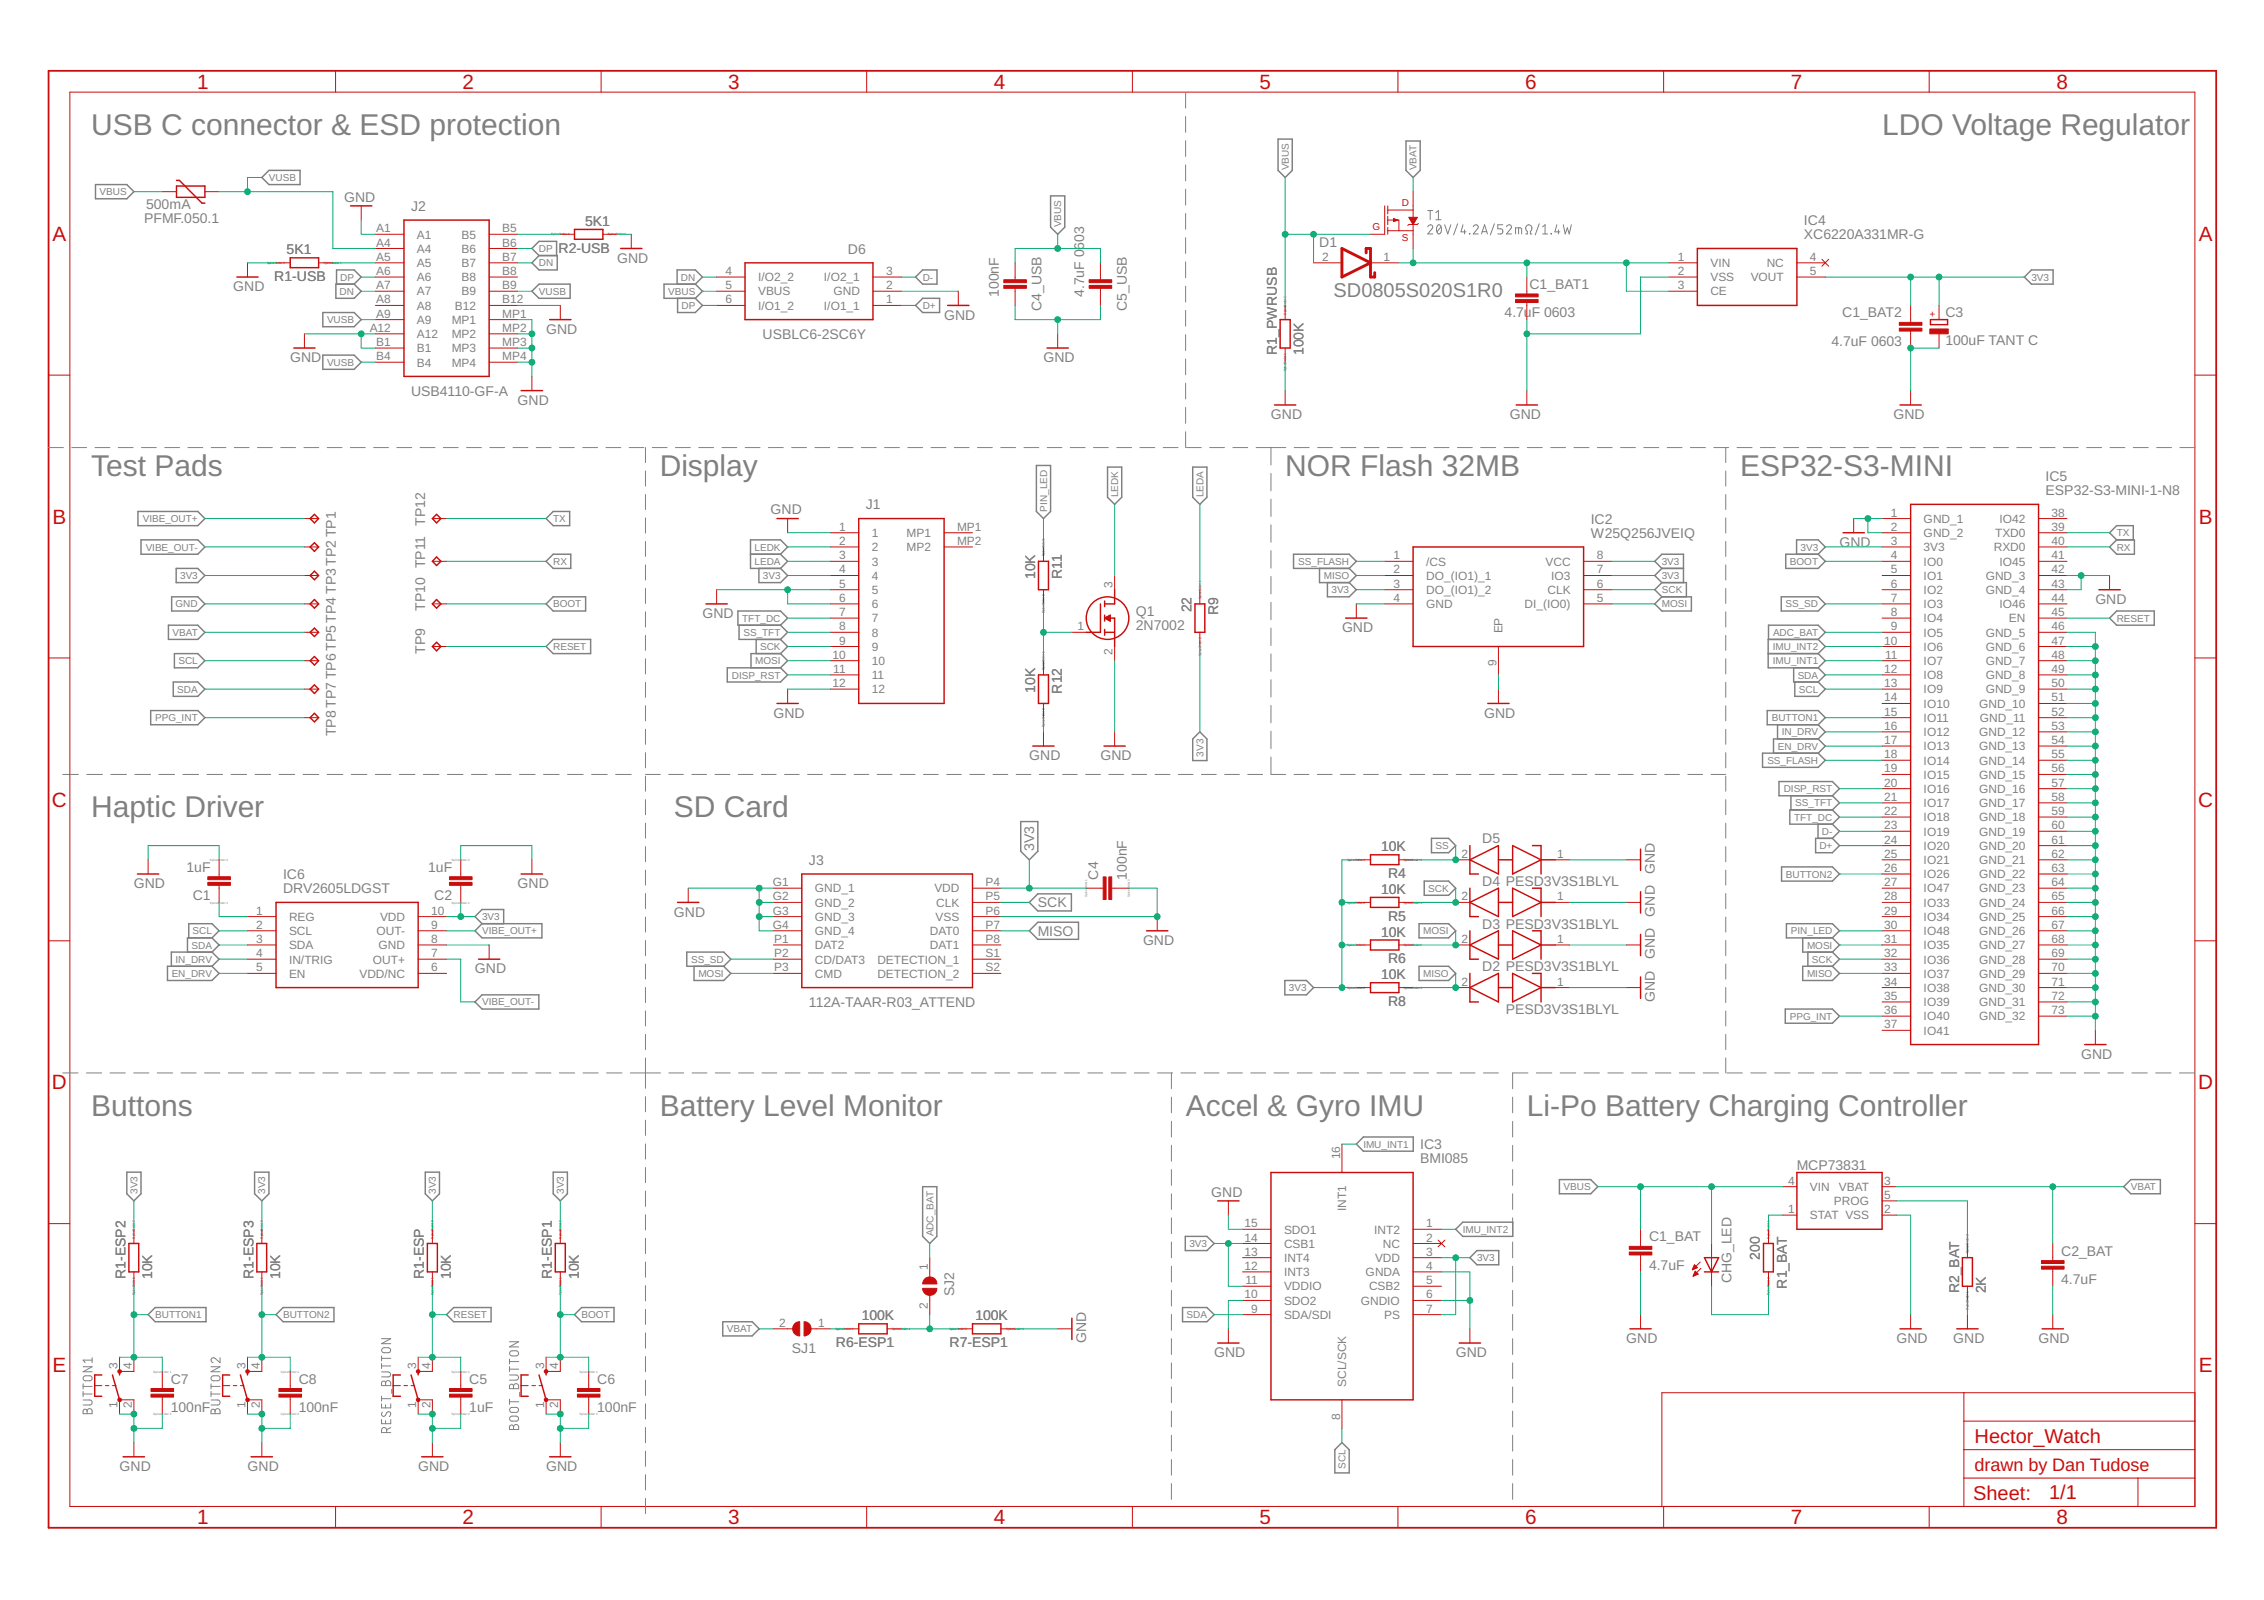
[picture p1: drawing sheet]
<svg xmlns="http://www.w3.org/2000/svg" width="297mm" height="210mm" viewBox="0 0 297 210" stroke-linecap="round" stroke-linejoin="round" font-family="sans-serif">
<defs><g id="words">
<g font-size="3.9" fill="#808080">
<text x="12" y="17.7">USB C connector &amp; ESD protection</text>
<text x="246.9" y="17.7">LDO Voltage Regulator</text>
<text x="12" y="62.4">Test Pads</text>
<text x="86.6" y="62.4">Display</text>
<text x="168.6" y="62.4">NOR Flash 32MB</text>
<text x="228.3" y="62.4">ESP32-S3-MINI</text>
<text x="12" y="107.2">Haptic Driver</text>
<text x="88.4" y="107.2">SD Card</text>
<text x="12" y="146.4">Buttons</text>
<text x="86.6" y="146.4">Battery Level Monitor</text>
<text x="155.6" y="146.4">Accel &amp; Gyro IMU</text>
<text x="200.3" y="146.4">Li-Po Battery Charging Controller</text>
</g>
<g font-size="2.7" fill="#c90d0c">
<text x="25.9" y="11.6">1</text>
<text x="60.7" y="11.6">2</text>
<text x="95.6" y="11.6">3</text>
<text x="130.4" y="11.6">4</text>
<text x="165.3" y="11.6">5</text>
<text x="200.1" y="11.6">6</text>
<text x="235" y="11.6">7</text>
<text x="269.8" y="11.6">8</text>
<text x="6.9" y="31.6">A</text>
<text x="288.5" y="31.6">A</text>
<text x="6.9" y="68.7">B</text>
<text x="288.5" y="68.7">B</text>
<text x="6.8" y="105.8">C</text>
<text x="288.4" y="105.8">C</text>
<text x="6.8" y="142.9">D</text>
<text x="288.4" y="142.9">D</text>
<text x="6.9" y="180">E</text>
<text x="288.5" y="180">E</text>
<text x="25.9" y="200">1</text>
<text x="60.7" y="200">2</text>
<text x="95.6" y="200">3</text>
<text x="130.4" y="200">4</text>
<text x="165.3" y="200">5</text>
<text x="200.1" y="200">6</text>
<text x="235" y="200">7</text>
<text x="269.8" y="200">8</text>
</g>
<text font-size="2.6" fill="#808080" x="175" y="38.9">SD0805S020S1R0</text>
<g font-size="2.6" fill="#c90d0c">
<text x="259.1" y="189.2">Hector_Watch</text>
<text x="258.9" y="196.8">Sheet:</text>
<text x="268.9" y="196.7">1/1</text>
</g>
<text font-size="2.4" fill="#c90d0c" x="259.1" y="193">drawn by Dan Tudose</text>
<g font-size="1.8" fill="#808080">
<text x="18.9" y="29.3">PFMF.050.1</text>
<text x="19.2" y="27.4">500mA</text>
<text x="45.2" y="26.5">GND</text>
<text x="53.9" y="27.7">J2</text>
<text x="76.8" y="29.6">5K1</text>
<text x="236.7" y="29.5">IC4</text>
<text x="37.6" y="33.4">5K1</text>
<text x="73.3" y="33.2">R2-USB</text>
<text x="81" y="34.5">GND</text>
<text x="111.3" y="33.3">D6</text>
<text x="173.1" y="32.4">D1</text>
<text x="236.7" y="31.4">XC6220A331MR-G</text>
<text x="30.6" y="38.2">GND</text>
<text x="36" y="36.9">R1-USB</text>
<text x="123.9" y="41.9">GND</text>
<text x="131" y="38.9" transform="rotate(-90 131 38.9)">100nF</text>
<text x="136.6" y="40.8" transform="rotate(-90 136.6 40.8)">C4_USB</text>
<text x="142.2" y="38.9" transform="rotate(-90 142.2 38.9)">4.7uF 0603</text>
<text x="147.8" y="40.8" transform="rotate(-90 147.8 40.8)">C5_USB</text>
<text x="197.4" y="41.6">4.7uF 0603</text>
<text x="200.7" y="37.9">C1_BAT1</text>
<text x="241.7" y="41.6">C1_BAT2</text>
<text x="255.2" y="41.6">C3</text>
<text x="38.1" y="47.5">GND</text>
<text x="71.6" y="43.8">GND</text>
<text x="100.1" y="44.5">USBLC6-2SC6Y</text>
<text x="136.9" y="47.5">GND</text>
<text x="167.5" y="46.6" transform="rotate(-90 167.5 46.6)">R1_PWRUSB</text>
<text x="171" y="46.6" transform="rotate(-90 171 46.6)">100K</text>
<text x="240.3" y="45.4">4.7uF 0603</text>
<text x="255.2" y="45.3">100uF TANT C</text>
<text x="53.9" y="51.9">USB4110-GF-A</text>
<text x="67.9" y="53.1">GND</text>
<text x="166.7" y="55">GND</text>
<text x="198.1" y="55">GND</text>
<text x="248.4" y="55">GND</text>
<text x="268.4" y="65">ESP32-S3-MINI-1-N8</text>
<text x="268.4" y="63.1">IC5</text>
<text x="55.8" y="69" transform="rotate(-90 55.8 69)">TP12</text>
<text x="101.1" y="67.5">GND</text>
<text x="113.6" y="66.8">J1</text>
<text x="208.7" y="70.6">W25Q256JVEIQ</text>
<text x="208.7" y="68.7">IC2</text>
<text x="241.3" y="71.8">GND</text>
<text x="135.8" y="76" transform="rotate(-90 135.8 76)">10K</text>
<text x="139.3" y="75.9" transform="rotate(-90 139.3 75.9)">R11</text>
<text x="55.8" y="80.2" transform="rotate(-90 55.8 80.2)">TP10 TP11</text>
<text x="92.2" y="81.1">GND</text>
<text x="149" y="82.7">2N7002</text>
<text x="149" y="80.8">Q1</text>
<text x="156.3" y="80.3" transform="rotate(-90 156.3 80.3)">22</text>
<text x="159.8" y="80.6" transform="rotate(-90 159.8 80.6)">R9</text>
<text x="176.1" y="83">GND</text>
<text x="274.9" y="79.2">GND</text>
<text x="55.8" y="85.8" transform="rotate(-90 55.8 85.8)">TP9</text>
<text x="101.5" y="94.1">GND</text>
<text x="135.8" y="90.9" transform="rotate(-90 135.8 90.9)">10K</text>
<text x="139.3" y="91" transform="rotate(-90 139.3 91)">R12</text>
<text x="194.7" y="94.1">GND</text>
<text x="44" y="96.6" transform="rotate(-90 44 96.6)">TP8 TP7 TP6 TP5 TP4 TP3 TP2 TP1</text>
<text x="135" y="99.7">GND</text>
<text x="144.4" y="99.7">GND</text>
<text x="106.1" y="113.4">J3</text>
<text x="135.7" y="111.7" transform="rotate(-90 135.7 111.7)">3V3</text>
<text x="181.2" y="111.7">10K</text>
<text x="194.5" y="110.6">D5</text>
<text x="17.6" y="116.5">GND</text>
<text x="24.5" y="114.4">1uF</text>
<text x="25.3" y="118.1">C1</text>
<text x="37.1" y="117.2">DRV2605LDGST</text>
<text x="37.1" y="115.3">IC6</text>
<text x="56.2" y="114.4">1uF</text>
<text x="57" y="118.1">C2</text>
<text x="67.9" y="116.5">GND</text>
<text x="136.2" y="119">SCK</text>
<text x="144.1" y="115.4" transform="rotate(-90 144.1 115.4)">C4</text>
<text x="147.8" y="115.4" transform="rotate(-90 147.8 115.4)">100nF</text>
<text x="181.2" y="117.3">10K</text>
<text x="182.1" y="115.2">R4</text>
<text x="194.5" y="116.2">D4 PESD3V3S1BLYL</text>
<text x="217.1" y="114.7" transform="rotate(-90 217.1 114.7)">GND</text>
<text x="88.4" y="120.2">GND</text>
<text x="136.2" y="122.8">MISO</text>
<text x="150" y="124">GND</text>
<text x="181.2" y="122.9">10K</text>
<text x="182.1" y="120.8">R5</text>
<text x="194.5" y="121.8">D3 PESD3V3S1BLYL</text>
<text x="217.1" y="125.8" transform="rotate(-90 217.1 125.8)">GND</text>
<text x="217.1" y="120.2" transform="rotate(-90 217.1 120.2)">GND</text>
<text x="62.3" y="127.7">GND</text>
<text x="181.2" y="128.5">10K</text>
<text x="182.1" y="126.4">R6</text>
<text x="182.1" y="132">R8</text>
<text x="194.5" y="127.4">D2 PESD3V3S1BLYL</text>
<text x="217.1" y="131.4" transform="rotate(-90 217.1 131.4)">GND</text>
<text x="106.1" y="132.1">112A-TAAR-R03_ATTEND</text>
<text x="197.6" y="133">PESD3V3S1BLYL</text>
<text x="273" y="138.9">GND</text>
<text x="186.3" y="152.6">BMI085</text>
<text x="186.3" y="150.7">IC3</text>
<text x="235.8" y="153.4">MCP73831</text>
<text x="158.9" y="157">GND</text>
<text x="16.5" y="167.8" transform="rotate(-90 16.5 167.8)">R1-ESP2</text>
<text x="20" y="167.8" transform="rotate(-90 20 167.8)">10K</text>
<text x="33.2" y="167.8" transform="rotate(-90 33.2 167.8)">R1-ESP3</text>
<text x="36.8" y="167.8" transform="rotate(-90 36.8 167.8)">10K</text>
<text x="55.6" y="167.8" transform="rotate(-90 55.6 167.8)">R1-ESP</text>
<text x="59.1" y="167.8" transform="rotate(-90 59.1 167.8)">10K</text>
<text x="72.4" y="167.8" transform="rotate(-90 72.4 167.8)">R1-ESP1</text>
<text x="75.9" y="167.8" transform="rotate(-90 75.9 167.8)">10K</text>
<text x="216.4" y="166.6">4.7uF</text>
<text x="216.4" y="162.9">C1_BAT</text>
<text x="230.9" y="165.3" transform="rotate(-90 230.9 165.3)">200</text>
<text x="270.4" y="164.7">C2_BAT</text>
<text x="113.1" y="173.2">100K</text>
<text x="125.2" y="170" transform="rotate(-90 125.2 170)">SJ2</text>
<text x="128" y="173.2">100K</text>
<text x="227.2" y="168.4" transform="rotate(-90 227.2 168.4)">CHG_LED</text>
<text x="234.4" y="169" transform="rotate(-90 234.4 169)">R1_BAT</text>
<text x="257" y="169.7" transform="rotate(-90 257 169.7)">R2_BAT</text>
<text x="260.6" y="169.7" transform="rotate(-90 260.6 169.7)">2K</text>
<text x="270.4" y="168.5">4.7uF</text>
<text x="103.9" y="177.5">SJ1</text>
<text x="109.7" y="176.7">R6-ESP1</text>
<text x="124.6" y="176.7">R7-ESP1</text>
<text x="142.5" y="176.2" transform="rotate(-90 142.5 176.2)">GND</text>
<text x="159.3" y="178.1">GND</text>
<text x="191" y="178.1">GND</text>
<text x="213.4" y="176.2">GND</text>
<text x="248.8" y="176.2">GND</text>
<text x="256.3" y="176.2">GND</text>
<text x="267.5" y="176.2">GND</text>
<text x="22.4" y="185.2">100nF</text>
<text x="22.4" y="181.5">C7</text>
<text x="39.2" y="185.2">100nF</text>
<text x="39.2" y="181.5">C8</text>
<text x="61.6" y="185.2">1uF</text>
<text x="61.6" y="181.5">C5</text>
<text x="78.4" y="185.2">100nF</text>
<text x="78.4" y="181.5">C6</text>
<text x="15.7" y="193">GND</text>
<text x="32.5" y="193">GND</text>
<text x="54.9" y="193">GND</text>
<text x="71.6" y="193">GND</text>
</g>
<g font-size="1.6" fill="#808080">
<text x="49.4" y="30.5">A1</text>
<text x="49.4" y="32.3">A4</text>
<text x="49.4" y="34.2">A5</text>
<text x="54.7" y="31.3">A1</text>
<text x="54.7" y="33.2">A4</text>
<text x="54.7" y="35">A5</text>
<text x="60.6" y="31.3">B5</text>
<text x="60.6" y="33.2">B6</text>
<text x="60.6" y="35">B7</text>
<text x="65.9" y="30.5">B5</text>
<text x="65.9" y="32.3">B6</text>
<text x="65.9" y="34.2">B7</text>
<text x="173.5" y="34.2">2</text>
<text x="181.5" y="34.2">1</text>
<text x="220.1" y="34.2">1</text>
<text x="224.4" y="35">VIN</text>
<text x="231.8" y="35">NC</text>
<text x="237.5" y="34.2">4</text>
<text x="49.4" y="36.1">A6</text>
<text x="49.4" y="37.9">A7</text>
<text x="49.4" y="39.8">A8</text>
<text x="49.4" y="41.7">A9</text>
<text x="54.7" y="36.9">A6</text>
<text x="54.7" y="38.8">A7</text>
<text x="54.7" y="40.6">A8</text>
<text x="59.7" y="40.6">B12</text>
<text x="60.6" y="36.9">B8</text>
<text x="60.6" y="38.8">B9</text>
<text x="65.9" y="36.1">B8</text>
<text x="65.9" y="37.9">B9</text>
<text x="65.9" y="39.8">B12</text>
<text x="65.9" y="41.7">MP1</text>
<text x="95.2" y="39.8">6</text>
<text x="95.2" y="37.9">5</text>
<text x="95.2" y="36.1">4</text>
<text x="99.5" y="40.6">I/O1_2</text>
<text x="99.5" y="38.8">VBUS</text>
<text x="99.5" y="36.9">I/O2_2</text>
<text x="108.1" y="40.6">I/O1_1</text>
<text x="108.1" y="36.9">I/O2_1</text>
<text x="109.3" y="38.8">GND</text>
<text x="116.2" y="39.8">1</text>
<text x="116.2" y="37.9">2</text>
<text x="116.2" y="36.1">3</text>
<text x="220.1" y="36.1">2</text>
<text x="220.1" y="37.9">3</text>
<text x="224.4" y="36.9">VSS</text>
<text x="224.4" y="38.8">CE</text>
<text x="229.7" y="36.9">VOUT</text>
<text x="237.5" y="36.1">5</text>
<text x="48.5" y="43.5">A12</text>
<text x="49.4" y="45.4">B1</text>
<text x="49.4" y="47.3">B4</text>
<text x="54.7" y="42.5">A9</text>
<text x="54.7" y="44.4">A12</text>
<text x="54.7" y="46.2">B1</text>
<text x="59.3" y="42.5">MP1</text>
<text x="59.3" y="44.4">MP2</text>
<text x="59.3" y="46.2">MP3</text>
<text x="65.9" y="43.5">MP2</text>
<text x="65.9" y="45.4">MP3</text>
<text x="65.9" y="47.3">MP4</text>
<text x="54.7" y="48.1">B4</text>
<text x="59.3" y="48.1">MP4</text>
<text x="110.1" y="69.6">1</text>
<text x="110.1" y="71.5">2</text>
<text x="114.4" y="70.5">1</text>
<text x="118.9" y="70.5">MP1</text>
<text x="125.6" y="69.6">MP1</text>
<text x="125.6" y="71.5">MP2</text>
<text x="248.1" y="67.8">1</text>
<text x="248.1" y="69.6">2</text>
<text x="248.1" y="71.5">3</text>
<text x="252.4" y="68.6">GND_1</text>
<text x="252.4" y="70.5">GND_2</text>
<text x="261.8" y="70.5">TXD0</text>
<text x="262.3" y="68.6">IO42</text>
<text x="269.2" y="67.8">38</text>
<text x="269.2" y="69.6">39</text>
<text x="269.2" y="71.5">40</text>
<text x="110.1" y="73.4">3</text>
<text x="110.1" y="75.2">4</text>
<text x="110.1" y="77.1">5</text>
<text x="114.4" y="72.3">2</text>
<text x="114.4" y="74.2">3</text>
<text x="114.4" y="76.1">4</text>
<text x="114.4" y="77.9">5</text>
<text x="118.9" y="72.3">MP2</text>
<text x="146" y="77.1" transform="rotate(-90 146 77.1)">3</text>
<text x="182.8" y="73.4">1</text>
<text x="182.8" y="75.2">2</text>
<text x="182.8" y="77.1">3</text>
<text x="187.1" y="74.2">/CS</text>
<text x="187.1" y="76.1">DO_(IO1)_1</text>
<text x="187.1" y="77.9">DO_(IO1)_2</text>
<text x="202.8" y="74.2">VCC</text>
<text x="203" y="77.9">CLK</text>
<text x="203.5" y="76.1">IO3</text>
<text x="209.5" y="73.4">8</text>
<text x="209.5" y="75.2">7</text>
<text x="209.5" y="77.1">6</text>
<text x="248.1" y="73.4">4</text>
<text x="248.1" y="75.2">5</text>
<text x="248.1" y="77.1">6</text>
<text x="252.4" y="72.3">3V3</text>
<text x="252.4" y="74.2">IO0</text>
<text x="252.4" y="76.1">IO1</text>
<text x="252.4" y="77.9">IO2</text>
<text x="260.5" y="76.1">GND_3</text>
<text x="260.5" y="77.9">GND_4</text>
<text x="261.6" y="72.3">RXD0</text>
<text x="262.3" y="74.2">IO45</text>
<text x="269.2" y="73.4">41</text>
<text x="269.2" y="75.2">42</text>
<text x="269.2" y="77.1">43</text>
<text x="110.1" y="79">6</text>
<text x="110.1" y="80.8">7</text>
<text x="110.1" y="82.7">8</text>
<text x="114.4" y="79.8">6</text>
<text x="114.4" y="81.6">7</text>
<text x="114.4" y="83.5">8</text>
<text x="141.4" y="82.7">1</text>
<text x="182.8" y="79">4</text>
<text x="187.1" y="79.8">GND</text>
<text x="197.1" y="83.1" transform="rotate(-90 197.1 83.1)">EP</text>
<text x="200" y="79.8">DI_(IO0)</text>
<text x="209.5" y="79">5</text>
<text x="248.1" y="79">7</text>
<text x="248.1" y="80.8">8</text>
<text x="248.1" y="82.7">9</text>
<text x="252.4" y="79.8">IO3</text>
<text x="252.4" y="81.6">IO4</text>
<text x="252.4" y="83.5">IO5</text>
<text x="260.5" y="83.5">GND_5</text>
<text x="262.3" y="79.8">IO46</text>
<text x="263.6" y="81.7">EN</text>
<text x="269.2" y="79">44</text>
<text x="269.2" y="80.8">45</text>
<text x="269.2" y="82.7">46</text>
<text x="109.2" y="86.4">10</text>
<text x="109.3" y="88.3">11</text>
<text x="110.1" y="84.6">9</text>
<text x="114.4" y="85.4">9</text>
<text x="114.4" y="87.2">10</text>
<text x="114.4" y="89.1">11</text>
<text x="146" y="85.9" transform="rotate(-90 146 85.9)">2</text>
<text x="196.3" y="87.4" transform="rotate(-90 196.3 87.4)">9</text>
<text x="247.2" y="84.6">10</text>
<text x="247.2" y="88.3">12</text>
<text x="247.3" y="86.4">11</text>
<text x="252.4" y="85.4">IO6</text>
<text x="252.4" y="87.2">IO7</text>
<text x="252.4" y="89.1">IO8</text>
<text x="260.5" y="85.4">GND_6</text>
<text x="260.5" y="87.2">GND_7</text>
<text x="260.5" y="89.1">GND_8</text>
<text x="269.2" y="84.6">47</text>
<text x="269.2" y="86.4">48</text>
<text x="269.2" y="88.3">49</text>
<text x="109.2" y="90.2">12</text>
<text x="114.4" y="91">12</text>
<text x="247.2" y="90.2">13</text>
<text x="247.2" y="92">14</text>
<text x="247.2" y="93.9">15</text>
<text x="247.2" y="95.7">16</text>
<text x="252.4" y="91">IO9</text>
<text x="252.4" y="92.8">IO10</text>
<text x="252.4" y="94.7">IO11</text>
<text x="259.7" y="92.8">GND_10</text>
<text x="259.8" y="94.7">GND_11</text>
<text x="260.5" y="91">GND_9</text>
<text x="269.2" y="90.2">50</text>
<text x="269.2" y="92">51</text>
<text x="269.2" y="93.9">52</text>
<text x="269.2" y="95.7">53</text>
<text x="247.2" y="97.6">17</text>
<text x="247.2" y="99.5">18</text>
<text x="247.2" y="101.3">19</text>
<text x="252.4" y="96.6">IO12</text>
<text x="252.4" y="98.4">IO13</text>
<text x="252.4" y="100.3">IO14</text>
<text x="259.7" y="96.6">GND_12</text>
<text x="259.7" y="98.4">GND_13</text>
<text x="259.7" y="100.3">GND_14</text>
<text x="269.2" y="97.6">54</text>
<text x="269.2" y="99.5">55</text>
<text x="269.2" y="101.3">56</text>
<text x="247.2" y="103.2">20</text>
<text x="247.2" y="105.1">21</text>
<text x="247.2" y="106.9">22</text>
<text x="252.4" y="102.2">IO15</text>
<text x="252.4" y="104">IO16</text>
<text x="252.4" y="105.9">IO17</text>
<text x="252.4" y="107.8">IO18</text>
<text x="259.7" y="102.2">GND_15</text>
<text x="259.7" y="104">GND_16</text>
<text x="259.7" y="105.9">GND_17</text>
<text x="259.7" y="107.8">GND_18</text>
<text x="269.2" y="103.2">57</text>
<text x="269.2" y="105.1">58</text>
<text x="269.2" y="106.9">59</text>
<text x="191.7" y="112.5">2</text>
<text x="204.3" y="112.5">1</text>
<text x="247.2" y="108.8">23</text>
<text x="247.2" y="110.7">24</text>
<text x="247.2" y="112.5">25</text>
<text x="252.4" y="109.6">IO19</text>
<text x="252.4" y="111.5">IO20</text>
<text x="252.4" y="113.3">IO21</text>
<text x="259.7" y="109.6">GND_19</text>
<text x="259.7" y="111.5">GND_20</text>
<text x="259.7" y="113.4">GND_21</text>
<text x="269.2" y="108.8">60</text>
<text x="269.2" y="110.7">61</text>
<text x="269.2" y="112.5">62</text>
<text x="33.6" y="120">1</text>
<text x="56.6" y="120">10</text>
<text x="101.4" y="116.3">G1</text>
<text x="101.4" y="118.1">G2</text>
<text x="101.4" y="120">G3</text>
<text x="106.9" y="117.1">GND_1</text>
<text x="106.9" y="118.9">GND_2</text>
<text x="122.6" y="117.1">VDD</text>
<text x="122.8" y="118.9">CLK</text>
<text x="129.3" y="116.3">P4</text>
<text x="129.3" y="118.1">P5</text>
<text x="129.3" y="120">P6</text>
<text x="191.7" y="118.1">2</text>
<text x="204.3" y="118.1">1</text>
<text x="247.2" y="114.4">26</text>
<text x="247.2" y="116.3">27</text>
<text x="247.2" y="118.1">28</text>
<text x="247.2" y="120">29</text>
<text x="252.4" y="115.2">IO26</text>
<text x="252.4" y="117.1">IO47</text>
<text x="252.4" y="118.9">IO33</text>
<text x="259.7" y="115.2">GND_22</text>
<text x="259.7" y="117.1">GND_23</text>
<text x="259.7" y="118.9">GND_24</text>
<text x="269.2" y="114.4">63</text>
<text x="269.2" y="116.3">64</text>
<text x="269.2" y="118.1">65</text>
<text x="269.2" y="120">66</text>
<text x="33.6" y="121.9">2</text>
<text x="33.6" y="123.7">3</text>
<text x="33.6" y="125.6">4</text>
<text x="37.9" y="120.8">REG</text>
<text x="37.9" y="122.7">SCL</text>
<text x="37.9" y="124.5">SDA</text>
<text x="49.4" y="122.7">OUT-</text>
<text x="49.7" y="124.5">GND</text>
<text x="49.9" y="120.8">VDD</text>
<text x="56.6" y="121.9">9</text>
<text x="56.6" y="123.7">8</text>
<text x="56.6" y="125.6">7</text>
<text x="101.4" y="121.9">G4</text>
<text x="101.6" y="123.7">P1</text>
<text x="101.6" y="125.6">P2</text>
<text x="106.9" y="120.8">GND_3</text>
<text x="106.9" y="122.7">GND_4</text>
<text x="106.9" y="124.5">DAT2</text>
<text x="122" y="122.7">DAT0</text>
<text x="122" y="124.5">DAT1</text>
<text x="122.8" y="120.8">VSS</text>
<text x="129.3" y="121.9">P7</text>
<text x="129.3" y="123.7">P8</text>
<text x="129.3" y="125.6">S1</text>
<text x="191.7" y="123.7">2</text>
<text x="204.3" y="123.7">1</text>
<text x="247.2" y="121.9">30</text>
<text x="247.2" y="123.7">31</text>
<text x="247.2" y="125.6">32</text>
<text x="252.4" y="120.8">IO34</text>
<text x="252.4" y="122.7">IO48</text>
<text x="252.4" y="124.5">IO35</text>
<text x="259.7" y="120.8">GND_25</text>
<text x="259.7" y="122.7">GND_26</text>
<text x="259.7" y="124.5">GND_27</text>
<text x="269.2" y="121.9">67</text>
<text x="269.2" y="123.7">68</text>
<text x="269.2" y="125.6">69</text>
<text x="33.6" y="127.4">5</text>
<text x="37.9" y="126.4">IN/TRIG</text>
<text x="37.9" y="128.3">EN</text>
<text x="47.2" y="128.3">VDD/NC</text>
<text x="48.9" y="126.4">OUT+</text>
<text x="56.6" y="127.4">6</text>
<text x="101.6" y="127.4">P3</text>
<text x="106.9" y="126.4">CD/DAT3</text>
<text x="106.9" y="128.3">CMD</text>
<text x="115.1" y="126.4">DETECTION_1</text>
<text x="115.1" y="128.3">DETECTION_2</text>
<text x="129.3" y="127.4">S2</text>
<text x="191.7" y="129.3">2</text>
<text x="204.3" y="129.3">1</text>
<text x="247.2" y="127.4">33</text>
<text x="247.2" y="129.3">34</text>
<text x="247.2" y="131.2">35</text>
<text x="252.4" y="126.4">IO36</text>
<text x="252.4" y="128.3">IO37</text>
<text x="252.4" y="130.1">IO38</text>
<text x="252.4" y="132">IO39</text>
<text x="259.7" y="126.4">GND_28</text>
<text x="259.7" y="128.3">GND_29</text>
<text x="259.7" y="130.1">GND_30</text>
<text x="259.7" y="132">GND_31</text>
<text x="269.2" y="127.4">70</text>
<text x="269.2" y="129.3">71</text>
<text x="269.2" y="131.2">72</text>
<text x="247.2" y="133">36</text>
<text x="247.2" y="134.9">37</text>
<text x="252.4" y="133.9">IO40</text>
<text x="252.4" y="135.7">IO41</text>
<text x="259.7" y="133.9">GND_32</text>
<text x="269.2" y="133">73</text>
<text x="175.8" y="152.1" transform="rotate(-90 175.8 152.1)">16</text>
<text x="234.6" y="155.4">4</text>
<text x="247.2" y="155.4">3</text>
<text x="163.3" y="161">15</text>
<text x="168.5" y="161.8">SDO1</text>
<text x="176.6" y="158.9" transform="rotate(-90 176.6 158.9)">INT1</text>
<text x="180.3" y="161.8">INT2</text>
<text x="187.1" y="161">1</text>
<text x="234.6" y="159.1">1</text>
<text x="237.5" y="160">STAT VSS</text>
<text x="237.5" y="156.2">VIN</text>
<text x="240.6" y="158.1">PROG</text>
<text x="241.3" y="156.2">VBAT</text>
<text x="247.2" y="157.3">5</text>
<text x="247.2" y="159.1">2</text>
<text x="121.7" y="166.6" transform="rotate(-90 121.7 166.6)">1</text>
<text x="163.3" y="166.6">12</text>
<text x="163.3" y="164.7">13</text>
<text x="163.3" y="162.9">14</text>
<text x="168.5" y="167.4">INT3</text>
<text x="168.5" y="165.6">INT4</text>
<text x="168.5" y="163.7">CSB1</text>
<text x="179.2" y="167.4">GNDA</text>
<text x="180.4" y="165.6">VDD</text>
<text x="181.4" y="163.7">NC</text>
<text x="187.1" y="162.9">2</text>
<text x="187.1" y="164.7">3</text>
<text x="187.1" y="166.6">4</text>
<text x="121.7" y="171.7" transform="rotate(-90 121.7 171.7)">2</text>
<text x="163.3" y="170.3">10</text>
<text x="163.4" y="168.5">11</text>
<text x="164.2" y="172.2">9</text>
<text x="168.5" y="173">SDA/SDI</text>
<text x="168.5" y="171.2">SDO2</text>
<text x="168.5" y="169.3">VDDIO</text>
<text x="178.5" y="171.2">GNDIO</text>
<text x="179.6" y="169.3">CSB2</text>
<text x="181.6" y="173">PS</text>
<text x="187.1" y="168.5">5</text>
<text x="187.1" y="170.3">6</text>
<text x="187.1" y="172.2">7</text>
<text x="15.4" y="179.7" transform="rotate(-90 15.4 179.7)">3</text>
<text x="17.3" y="179.7" transform="rotate(-90 17.3 179.7)">4</text>
<text x="32.2" y="179.7" transform="rotate(-90 32.2 179.7)">3</text>
<text x="34.1" y="179.7" transform="rotate(-90 34.1 179.7)">4</text>
<text x="54.6" y="179.7" transform="rotate(-90 54.6 179.7)">3</text>
<text x="56.5" y="179.7" transform="rotate(-90 56.5 179.7)">4</text>
<text x="71.4" y="179.7" transform="rotate(-90 71.4 179.7)">3</text>
<text x="73.2" y="179.7" transform="rotate(-90 73.2 179.7)">4</text>
<text x="102.2" y="174.1">2</text>
<text x="107.3" y="174.1">1</text>
<text x="15.4" y="184.8" transform="rotate(-90 15.4 184.8)">1</text>
<text x="17.3" y="184.8" transform="rotate(-90 17.3 184.8)">2</text>
<text x="32.2" y="184.8" transform="rotate(-90 32.2 184.8)">1</text>
<text x="34.1" y="184.8" transform="rotate(-90 34.1 184.8)">2</text>
<text x="54.6" y="184.8" transform="rotate(-90 54.6 184.8)">1</text>
<text x="56.5" y="184.8" transform="rotate(-90 56.5 184.8)">2</text>
<text x="71.4" y="184.8" transform="rotate(-90 71.4 184.8)">1</text>
<text x="73.2" y="184.8" transform="rotate(-90 73.2 184.8)">2</text>
<text x="176.6" y="181.9" transform="rotate(-90 176.6 181.9)">SCL/SCK</text>
<text x="175.8" y="186.2" transform="rotate(-90 175.8 186.2)">8</text>
</g>
<g font-size="1.3" fill="#808080">
<text x="35.3" y="23.7">VUSB</text>
<text x="169.1" y="22.3" transform="rotate(-90 169.1 22.3)">VBUS</text>
<text x="185.9" y="22.3" transform="rotate(-90 185.9 22.3)">VBAT</text>
<text x="13.1" y="25.6">VBUS</text>
<text x="139.2" y="29.8" transform="rotate(-90 139.2 29.8)">VBUS</text>
<text x="70.7" y="33.1">DP</text>
<text x="70.7" y="34.9">DN</text>
<text x="44.6" y="38.7">DN</text>
<text x="44.6" y="36.8">DP</text>
<text x="70.7" y="38.7">VUSB</text>
<text x="87.7" y="38.7">VBUS</text>
<text x="89.3" y="36.8">DN</text>
<text x="89.4" y="40.5">DP</text>
<text x="121.1" y="36.8">D-</text>
<text x="121.1" y="40.5">D+</text>
<text x="266.5" y="36.8">3V3</text>
<text x="42.9" y="48">VUSB</text>
<text x="42.9" y="42.4">VUSB</text>
<text x="146.7" y="65.2" transform="rotate(-90 146.7 65.2)">LEDK</text>
<text x="157.9" y="65.2" transform="rotate(-90 157.9 65.2)">LEDA</text>
<text x="18.7" y="68.5">VIBE_OUT+</text>
<text x="72.6" y="68.5">TX</text>
<text x="137.4" y="67.1" transform="rotate(-90 137.4 67.1)">PIN_LED</text>
<text x="277.7" y="70.4">TX</text>
<text x="19.1" y="72.2">VIBE_OUT-</text>
<text x="23.6" y="76">3V3</text>
<text x="72.6" y="74.1">RX</text>
<text x="99" y="74.1">LEDA</text>
<text x="99" y="72.2">LEDK</text>
<text x="100.1" y="76">3V3</text>
<text x="170.3" y="74.1">SS_FLASH</text>
<text x="173.7" y="76">MISO</text>
<text x="174.7" y="77.8">3V3</text>
<text x="218" y="74.1">3V3</text>
<text x="218" y="76">3V3</text>
<text x="218" y="77.8">SCK</text>
<text x="234.8" y="74.1">BOOT</text>
<text x="236.2" y="72.2">3V3</text>
<text x="277.7" y="72.2">RX</text>
<text x="22.6" y="83.4">VBAT</text>
<text x="23" y="79.7">GND</text>
<text x="72.6" y="79.7">BOOT</text>
<text x="97.4" y="81.6">TFT_DC</text>
<text x="97.5" y="83.4">SS_TFT</text>
<text x="218" y="79.7">MOSI</text>
<text x="232.6" y="83.4">ADC_BAT</text>
<text x="234.3" y="79.7">SS_SD</text>
<text x="277.7" y="81.6">RESET</text>
<text x="23.4" y="87.1">SCL</text>
<text x="72.6" y="85.3">RESET</text>
<text x="96" y="89">DISP_RST</text>
<text x="99.1" y="87.1">MOSI</text>
<text x="99.7" y="85.3">SCK</text>
<text x="232.6" y="87.1">IMU_INT1</text>
<text x="232.6" y="85.3">IMU_INT2</text>
<text x="235.9" y="89">SDA</text>
<text x="20.4" y="94.6">PPG_INT</text>
<text x="23.3" y="90.9">SDA</text>
<text x="232.5" y="94.6">BUTTON1</text>
<text x="236" y="90.9">SCL</text>
<text x="157.9" y="99.2" transform="rotate(-90 157.9 99.2)">3V3</text>
<text x="231.9" y="100.2">SS_FLASH</text>
<text x="233.3" y="98.3">EN_DRV</text>
<text x="233.8" y="96.5">IN_DRV</text>
<text x="234" y="103.9">DISP_RST</text>
<text x="235.4" y="107.7">TFT_DC</text>
<text x="235.5" y="105.8">SS_TFT</text>
<text x="188.3" y="111.4">SS</text>
<text x="238.7" y="111.4">D+</text>
<text x="239" y="109.5">D-</text>
<text x="187.4" y="117">SCK</text>
<text x="234.3" y="115.1">BUTTON2</text>
<text x="25.1" y="124.4">SDA</text>
<text x="25.3" y="122.6">SCL</text>
<text x="63.2" y="120.7">3V3</text>
<text x="63.2" y="122.6">VIBE_OUT+</text>
<text x="186.7" y="122.6">MOSI</text>
<text x="235" y="122.6">PIN_LED</text>
<text x="237.1" y="124.4">MOSI</text>
<text x="22.5" y="128.2">EN_DRV</text>
<text x="23" y="126.3">IN_DRV</text>
<text x="63.2" y="131.9">VIBE_OUT-</text>
<text x="90.7" y="126.3">SS_SD</text>
<text x="91.6" y="128.2">MOSI</text>
<text x="169.1" y="130">3V3</text>
<text x="186.7" y="128.2">MISO</text>
<text x="237.1" y="128.2">MISO</text>
<text x="237.7" y="126.3">SCK</text>
<text x="234.8" y="133.8">PPG_INT</text>
<text x="178.9" y="150.5">IMU_INT1</text>
<text x="18" y="156.6" transform="rotate(-90 18 156.6)">3V3</text>
<text x="34.8" y="156.6" transform="rotate(-90 34.8 156.6)">3V3</text>
<text x="57.2" y="156.6" transform="rotate(-90 57.2 156.6)">3V3</text>
<text x="74" y="156.6" transform="rotate(-90 74 156.6)">3V3</text>
<text x="191.9" y="161.7">IMU_INT2</text>
<text x="205.2" y="156.1">VBUS</text>
<text x="279.6" y="156.1">VBAT</text>
<text x="122.5" y="162.2" transform="rotate(-90 122.5 162.2)">ADC_BAT</text>
<text x="156.1" y="163.6">3V3</text>
<text x="193.8" y="165.5">3V3</text>
<text x="20.4" y="172.9">BUTTON1</text>
<text x="37.1" y="172.9">BUTTON2</text>
<text x="59.5" y="172.9">RESET</text>
<text x="76.3" y="172.9">BOOT</text>
<text x="155.7" y="172.9">SDA</text>
<text x="95.4" y="174.8">VBAT</text>
<text x="176.5" y="192.7" transform="rotate(-90 176.5 192.7)">SCL</text>
</g>
<g font-size="1.3" fill="#c90d0c">
<text x="183.9" y="27">D</text>
<text x="180.1" y="30.2">G</text>
<text x="183.9" y="31.7">S</text>
<text x="254" y="41.6" transform="rotate(-90 254 41.6)">+</text>
</g>
<g font-size=".4" fill="#808080">
<text x="35" y="34.6">SpiceOrder 2</text>
<text x="42.5" y="34.6">SpiceOrder 1</text>
<text x="72.3" y="30.9">SpiceOrder 2</text>
<text x="79.8" y="30.9">SpiceOrder 1</text>
<text x="168.8" y="41.3" transform="rotate(-90 168.8 41.3)">SpiceOrder 2</text>
<text x="168.8" y="48.7" transform="rotate(-90 168.8 48.7)">SpiceOrder 1</text>
<text x="137.1" y="73" transform="rotate(-90 137.1 73)">SpiceOrder 1</text>
<text x="137.1" y="80.4" transform="rotate(-90 137.1 80.4)">SpiceOrder 2</text>
<text x="157.6" y="78.6" transform="rotate(-90 157.6 78.6)">SpiceOrder 1</text>
<text x="137.1" y="87.9" transform="rotate(-90 137.1 87.9)">SpiceOrder 1</text>
<text x="157.6" y="86" transform="rotate(-90 157.6 86)">SpiceOrder 2</text>
<text x="137.1" y="95.3" transform="rotate(-90 137.1 95.3)">SpiceOrder 2</text>
<text x="27.5" y="112.9">SpiceOrder 2</text>
<text x="59.2" y="112.9">SpiceOrder 2</text>
<text x="176.7" y="112.9">SpiceOrder 2</text>
<text x="184.2" y="112.9">SpiceOrder 1</text>
<text x="27.5" y="118.5">SpiceOrder 1</text>
<text x="59.2" y="118.5">SpiceOrder 1</text>
<text x="142.7" y="117.7" transform="rotate(-90 142.7 117.7)">SpiceOrder 1</text>
<text x="148.2" y="117.7" transform="rotate(-90 148.2 117.7)">SpiceOrder 2</text>
<text x="176.7" y="118.5">SpiceOrder 2</text>
<text x="184.2" y="118.5">SpiceOrder 1</text>
<text x="176.7" y="124.1">SpiceOrder 2</text>
<text x="184.2" y="124.1">SpiceOrder 1</text>
<text x="176.7" y="129.7">SpiceOrder 2</text>
<text x="184.2" y="129.7">SpiceOrder 1</text>
<text x="17.7" y="162.5" transform="rotate(-90 17.7 162.5)">SpiceOrder 2</text>
<text x="34.5" y="162.5" transform="rotate(-90 34.5 162.5)">SpiceOrder 2</text>
<text x="56.9" y="162.5" transform="rotate(-90 56.9 162.5)">SpiceOrder 2</text>
<text x="73.7" y="162.5" transform="rotate(-90 73.7 162.5)">SpiceOrder 2</text>
<text x="232.2" y="162.5" transform="rotate(-90 232.2 162.5)">SpiceOrder 1</text>
<text x="258.3" y="164.3" transform="rotate(-90 258.3 164.3)">SpiceOrder 2</text>
<text x="17.7" y="169.9" transform="rotate(-90 17.7 169.9)">SpiceOrder 1</text>
<text x="34.5" y="169.9" transform="rotate(-90 34.5 169.9)">SpiceOrder 1</text>
<text x="56.9" y="169.9" transform="rotate(-90 56.9 169.9)">SpiceOrder 1</text>
<text x="73.7" y="169.9" transform="rotate(-90 73.7 169.9)">SpiceOrder 1</text>
<text x="232.2" y="169.9" transform="rotate(-90 232.2 169.9)">SpiceOrder 2</text>
<text x="258.3" y="171.8" transform="rotate(-90 258.3 171.8)">SpiceOrder 1</text>
<text x="109.6" y="174.5">SpiceOrder 2</text>
<text x="117.1" y="174.5">SpiceOrder 1</text>
<text x="124.5" y="174.5">SpiceOrder 2</text>
<text x="132" y="174.5">SpiceOrder 1</text>
<text x="20.1" y="180.1">SpiceOrder 1</text>
<text x="20.1" y="185.7">SpiceOrder 2</text>
<text x="36.9" y="180.1">SpiceOrder 1</text>
<text x="36.9" y="185.7">SpiceOrder 2</text>
<text x="59.2" y="180.1">SpiceOrder 1</text>
<text x="59.2" y="185.7">SpiceOrder 2</text>
<text x="76" y="180.1">SpiceOrder 1</text>
<text x="76" y="185.7">SpiceOrder 2</text>
</g>
</g></defs>
<g fill="none" stroke="#808080" stroke-width=".13">
<path d="M155.6 12.1v2.1M155.6 15.3v2.1M155.6 18.5v2M155.6 21.6v2.1M155.6 24.8v2.1M155.6 28v2.1M155.6 31.2v2.1M155.6 34.4v2M155.6 37.5v2.1M187.3 29.8a.32 .32 0 0 1 .5-.3 .32 .32 0 0 1 .1 .5l-.6 .7h.7M187.3 27.6h.7M187.6 27.6v1.2"/>
<path d="M188.4 27.9l.3-.3v1.2M188.4 28.8h.7M188.6 29.6l.2-.1a.73 .73 0 0 1 0 1.2 .75 .75 0 0 1-.2-1.1zM189.1 29.8l-.6 .6M189.5 29.5l.4 1.2 .5-1.2M191.2 29.4l-.5 1.4M191.9 29.5l-.2 .9h.6M192.2 30.2v.5M192.8 30.6v.1zM193.3 29.8a.32 .32 0 0 1 .4-.3 .32 .32 0 0 1 .1 .5l-.5 .7h.7M194.4 30.7l.4-1.2 .4 1.2M194.5 30.4h.6"/>
<path d="M196.1 29.4l-.6 1.4M197.2 29.5h-.7v.5h.4a.34 .34 0 0 1 .3 .4 .34 .34 0 0 1-.3 .3h-.4M197.7 29.8a.32 .32 0 0 1 .4-.3 .32 .32 0 0 1 .1 .5l-.5 .7h.6M198.8 30.7v-.8h.7l.1 .2v.6M199.2 29.9v.8M200.2 30.7h.2v-.3a.46 .46 0 0 1-.2-.7 .46 .46 0 0 1 .7 0 .46 .46 0 0 1-.1 .7v.3h.2M202 29.4l-.6 1.4M202.4 30.7h.7M202.4 29.8l.3-.3v1.2M203.5 30.6l.1 .1zM204.3 29.5l-.3 .9h.7M204.5 30.2v.5"/>
<path d="M205.1 29.5l.3 1.2 .2-.8 .3 .8 .3-1.2M6.4 58.7h1.9M9.4 58.7h2M12.5 58.7h1.9M15.5 58.7h2M18.6 58.7h1.9M21.6 58.7h2M24.7 58.7h1.9M27.7 58.7h1.9M30.7 58.7h2M33.8 58.7h1.9M36.8 58.7h2"/>
<path d="M39.9 58.7h1.9M42.9 58.7h2M46 58.7h1.9M49 58.7h2M52.1 58.7h1.9M55.1 58.7h2M58.2 58.7h1.9M61.2 58.7h2M64.3 58.7h1.9M67.3 58.7h2M70.4 58.7h1.9M73.4 58.7h2"/>
<path d="M76.5 58.7h1.9M79.5 58.7h1.9M82.5 58.7h2M84.7 58.7v2M85.6 58.7h1.9M88.6 58.7h2M91.7 58.7h1.9M94.7 58.7h2M97.8 58.7h1.9M100.8 58.7h2M103.9 58.7h1.9M106.9 58.7h2"/>
<path d="M110 58.7h1.9M113 58.7h2M116.1 58.7h1.9M119.1 58.7h2M122.2 58.7h1.9M125.2 58.7h1.9M128.2 58.7h2M131.3 58.7h1.9M134.3 58.7h2M137.4 58.7h1.9M140.4 58.7h2M143.5 58.7h1.9"/>
<path d="M146.5 58.7h2M149.6 58.7h1.9M152.6 58.7h2M155.6 40.7v2.1M155.6 43.9v2.1M155.6 47.1v2.1M155.6 50.3v2M155.6 53.4v2.1M155.6 56.6v2.1M155.7 58.7h1.9M158.7 58.7h2M161.8 58.7h1.9"/>
<path d="M164.8 58.7h3.9M166.8 58.7v2.3M169.8 58.7h2M172.9 58.7h1.9M175.9 58.7h2M179 58.7h1.9M182 58.7h2M185.1 58.7h1.9M188.2 58.7h1.9M191.2 58.7h2M194.3 58.7h1.9M197.3 58.7h2"/>
<path d="M200.4 58.7h2M203.5 58.7h1.9M206.5 58.7h2M209.6 58.7h1.9M212.6 58.7h2M215.7 58.7h1.9M218.7 58.7h2M221.8 58.7h2M224.9 58.7h1.9M226.4 58.7v2M227.9 58.7h2M231 58.7h1.9"/>
<path d="M234 58.7h2M237.1 58.7h1.9M240.1 58.7h2M243.2 58.7h2M246.3 58.7h1.9M249.3 58.7h2M252.4 58.7h1.9M255.4 58.7h2M258.5 58.7h2M261.6 58.7h1.9M264.6 58.7h2M267.7 58.7h1.9"/>
<path d="M270.7 58.7h2M273.8 58.7h1.9M276.8 58.7h2M279.9 58.7h2M283 58.7h1.9M286 58.7h2M84.7 61.8v2M84.7 64.9v1.9M84.7 67.9v2M84.7 71v2M84.7 74.1v2M84.7 77.2v2"/>
<path d="M166.8 62.1v2.3M166.8 65.5v2.3M166.8 68.9v2.2M166.8 72.2v2.3M166.8 75.6v2.3M166.8 79v2.3M226.4 61.8v2M226.4 64.9v1.9M226.4 67.9v2M226.4 71v2M226.4 74.1v2M226.4 77.2v2"/>
<path d="M84.7 80.3v2M84.7 83.4v1.9M84.7 86.4v2M84.7 89.5v2M84.7 92.6v2M84.7 95.7v1.9M84.7 98.7v2M166.8 99.3v2.3h1.9M166.8 82.4v2.3M166.8 85.8v2.3M166.8 89.2v2.2M166.8 92.5v2.3"/>
<path d="M166.8 95.9v2.3M226.4 80.3v2M226.4 83.4v1.9M226.4 86.4v2M226.4 89.5v2M226.4 92.6v2M226.4 95.7v1.9M226.4 98.7v2M8.2 101.6h2.1M11.4 101.6h2M14.5 101.6h2.1M17.7 101.6h2"/>
<path d="M20.8 101.6h2.1M24 101.6h2.1M27.2 101.6h2M30.3 101.6h2.1M33.5 101.6h2M36.6 101.6h2.1M39.8 101.6h2M42.9 101.6h2.1M46.1 101.6h2M49.2 101.6h2.1M52.4 101.6h2M55.5 101.6h2.1"/>
<path d="M58.7 101.6h2M61.8 101.6h2.1M65 101.6h2.1M68.2 101.6h2M71.3 101.6h2.1M74.5 101.6h2M77.6 101.6h2.1M80.8 101.6h2M84.7 101.6h1.9M84.7 101.8v2M84.7 104.9v2M84.7 108v2"/>
<path d="M84.7 111.1v2M84.7 114.2v1.9M84.7 117.2v2M87.7 101.6h2M90.8 101.6h1.9M93.8 101.6h2M96.9 101.6h1.9M99.9 101.6h1.9M102.9 101.6h2M106 101.6h1.9M109 101.6h1.9M112.1 101.6h1.9"/>
<path d="M115.1 101.6h1.9M118.1 101.6h2M121.2 101.6h1.9M124.2 101.6h1.9M127.2 101.6h2M130.3 101.6h1.9M133.3 101.6h2M136.4 101.6h1.9M139.4 101.6h1.9M142.4 101.6h2M145.5 101.6h1.9M148.5 101.6h2"/>
<path d="M151.6 101.6h1.9M154.6 101.6h1.9M157.6 101.6h2M160.7 101.6h1.9M163.7 101.6h2M169.8 101.6h1.9M172.8 101.6h2M175.9 101.6h1.9M178.9 101.6h1.9M181.9 101.6h2M185 101.6h1.9M188 101.6h1.9"/>
<path d="M191.1 101.6h1.9M194.1 101.6h1.9M197.1 101.6h2M200.2 101.6h1.9M203.2 101.6h1.9M206.2 101.6h2M209.3 101.6h1.9M212.3 101.6h2M215.4 101.6h1.9M218.4 101.6h1.9M221.4 101.6h2M224.5 101.6h1.9"/>
<path d="M226.4 101.8v2M226.4 104.9v2M226.4 108v2M226.4 111.1v2M226.4 114.2v1.9M226.4 117.2v2M84.7 120.3v2M84.7 123.4v2M84.7 126.5v1.9M84.7 129.5v2M84.7 132.6v2M84.7 135.7v2"/>
<path d="M84.7 138.8v4M226.4 120.3v2M226.4 123.4v2M226.4 126.5v1.9M226.4 129.5v2M226.4 132.6v2M226.4 135.7v2M226.4 138.8v2M8.2 140.8h2M11.3 140.8h2M14.4 140.8h2M17.5 140.8h2"/>
<path d="M20.6 140.8h2M23.7 140.8h2M26.8 140.8h2.1M30 140.8h2M33.1 140.8h2M36.2 140.8h2M39.3 140.8h2M42.4 140.8h2M45.5 140.8h2M48.6 140.8h2M51.7 140.8h2M54.8 140.8h2"/>
<path d="M57.9 140.8h2M61 140.8h2M64.1 140.8h2M67.2 140.8h2M70.3 140.8h2M73.4 140.8h2M76.5 140.8h2M79.6 140.8h2M82.7 140.8h4M84.7 143.9v2M84.7 147v1.9M84.7 150.1v2"/>
<path d="M84.7 153.2v2M84.7 156.3v2M84.7 159.4v2M87.8 140.8h1.9M90.8 140.8h2M93.9 140.8h1.9M96.9 140.8h2M100 140.8h1.9M103 140.8h2M106.1 140.8h1.9M109.1 140.8h2M112.2 140.8h1.9"/>
<path d="M115.2 140.8h2M118.3 140.8h1.9M121.3 140.8h2M124.4 140.8h1.9M127.4 140.8h2M130.5 140.8h2M133.6 140.8h1.9M136.6 140.8h2M139.7 140.8h1.9M142.7 140.8h2M145.8 140.8h1.9M148.8 140.8h2"/>
<path d="M151.9 140.8h1.9M153.7 140.8v2M153.7 143.9v2.1M153.7 147.1v2.1M153.7 150.3v2M153.7 153.4v2.1M153.7 156.6v2.1M153.7 159.8v2M154.9 140.8h2M158 140.8h1.9M161 140.8h2M164.1 140.8h2"/>
<path d="M167.2 140.8h1.9M170.2 140.8h1.9M173.2 140.8h2M176.3 140.8h2M179.4 140.8h1.9M182.4 140.8h2M185.5 140.8h1.9M188.5 140.8h2M191.6 140.8h1.9M194.6 140.8h2M198.5 143.9v2.1M198.5 147.1v2.1"/>
<path d="M198.5 150.3v2M198.5 153.4v2.1M198.5 156.6v2.1M198.5 159.8v2M200.5 140.8h-2v2M201.6 140.8h2M204.7 140.8h2M207.8 140.8h2M210.9 140.8h2.1M214.1 140.8h2M217.2 140.8h2M220.3 140.8h2.1"/>
<path d="M223.5 140.8h2M226.6 140.8h2M229.7 140.8h2M232.8 140.8h2M235.9 140.8h2.1M239.1 140.8h2M242.2 140.8h2M245.3 140.8h2.1M248.5 140.8h2M251.6 140.8h2M254.7 140.8h2M257.8 140.8h2"/>
<path d="M260.9 140.8h2.1M264.1 140.8h2M267.2 140.8h2M270.3 140.8h2.1M273.5 140.8h2M276.6 140.8h2M279.7 140.8h2M282.8 140.8h2M285.9 140.8h2.1M10.9 179.3h1.2l-1.2 .7h1.2M12.1 178.1v.7M12.1 178.4h-1.2l.3 .4"/>
<path d="M27.7 179.3h1.2l-1.2 .7h1.2M28.9 178.1v.7l-.7-.6a.33 .33 0 0 0-.5 .1 .33 .33 0 0 0 .3 .5M50.1 180h.8a.33 .33 0 0 1 .4 .3 .33 .33 0 0 1-.4 .3h-.8M50.1 177.9v.6M50.1 178.9v.6M50.1 179.2h1.2M50.1 178.2h1.2M50.1 175.6h1.2l-1.2 .7h1.2M50.1 176.9a.93 .93 0 0 1 1-.1 .32 .32 0 0 1 .1 .4 .32 .32 0 0 1-.3 .3h-.5a.32 .32 0 0 1-.3-.2 .32 .32 0 0 1 0-.4zM66.8 178.3v.6M66.8 179.3v.6M66.8 179.6h1.3"/>
<path d="M66.8 178.6h1.3M66.8 176h1.3l-1.3 .7h1.3M66.9 177.3a.93 .93 0 0 1 1-.1 .34 .34 0 0 1 .1 .4 .34 .34 0 0 1-.3 .3h-.5a.34 .34 0 0 1-.3-.2 .34 .34 0 0 1 0-.4zM84.7 162.5v2M84.7 165.6v2M84.7 168.7v2M84.7 171.8v2M84.7 174.9v2M84.7 178v2M153.7 162.9v2.1M153.7 166.1v2.1M153.7 169.3v2"/>
<path d="M153.7 172.4v2.1M153.7 175.6v2.1M153.7 178.8v2M198.5 162.9v2.1M198.5 166.1v2.1M198.5 169.3v2M198.5 172.4v2.1M198.5 175.6v2.1M198.5 178.8v2M10.9 183.7h.9a.33 .33 0 0 1 .3 .3 .33 .33 0 0 1-.3 .3h-.9M10.9 182.9h1.2M10.9 181.9h1.2"/>
<path d="M10.9 181.5v.7M10.9 182.5v.7M11 180.6a.95 .95 0 0 1 1 0 .33 .33 0 0 1 .1 .4 .33 .33 0 0 1-.3 .1h-.6a.33 .33 0 0 1-.3-.1 .33 .33 0 0 1 .1-.4zM11 184.9h.1a.26 .26 0 0 1 .3 .2 .33 .33 0 0 1 .4-.3 .33 .33 0 0 1 .3 .3v.4h-1.2zM11.4 185.1v.4M27.7 183.7h.9a.33 .33 0 0 1 .3 .3 .33 .33 0 0 1-.3 .3h-.9M27.7 181.5v.7M27.7 182.5v.7M27.7 182.9h1.2M27.7 181.9h1.2M27.7 180.6a.95 .95 0 0 1 1.1 0 .33 .33 0 0 1 0 .4 .33 .33 0 0 1-.2 .1h-.6a.33 .33 0 0 1-.3-.1 .33 .33 0 0 1 0-.4zM27.8 184.9h.1a.26 .26 0 0 1 .3 .2 .33 .33 0 0 1 .3-.3 .33 .33 0 0 1 .4 .3v.4h-1.2z"/>
<path d="M28.2 185.1v.4M50.1 183.2v.6M50.1 184.2v.5h1.2v-.5M50.1 186.2v.6h1.2v-.6M50.1 183.5h1.2M50.2 185.3l-.1 .2v.2a.26 .26 0 0 0 .5 0l.2-.4a.3 .3 0 0 1 .4 0 .3 .3 0 0 1 0 .4l-.1 .1M50.2 181.2a.26 .26 0 0 1 .2 0 .26 .26 0 0 1 .2 .2 .34 .34 0 0 1 .3-.3 .34 .34 0 0 1 .4 .3v.4h-1.2zM50.6 181.4v.4M50.6 184.3v.4M50.6 186.4v.4M50.7 187.9v-.3a.34 .34 0 0 0-.3-.3 .34 .34 0 0 0-.3 .3v.3h1.2M51.3 187.3l-.6 .3"/>
<path d="M51.4 182.3v.5M66.8 180.4h.9a.34 .34 0 0 1 .3 .3 .34 .34 0 0 1-.3 .4h-.9M66.8 183.6v.6M66.8 183.9h1.3M66.9 187.1a.27 .27 0 0 1 .3-.2 .27 .27 0 0 1 .2 .3 .34 .34 0 0 1 .3-.3 .34 .34 0 0 1 .4 .3v.3h-1.3zM66.9 181.7a.27 .27 0 0 1 .3-.1 .27 .27 0 0 1 .2 .2 .34 .34 0 0 1 .3-.3 .34 .34 0 0 1 .4 .3v.4h-1.3zM66.9 185.9a.93 .93 0 0 1 1-.1 .32 .32 0 0 1 .1 .4 .32 .32 0 0 1-.3 .2h-.5a.32 .32 0 0 1-.3-.1 .32 .32 0 0 1 0-.4zM67 184.7a.99 .99 0 0 1 1 .1 .33 .33 0 0 1 0 .3 .33 .33 0 0 1-.3 .2h-.5a.34 .34 0 0 1-.3-.3 .34 .34 0 0 1 .1-.3zM67.4 181.8v.4M67.4 187.2v.3M68.2 182.7v.5M84.7 181.1v2"/>
<path d="M84.7 184.2v2M84.7 187.3v2M84.7 190.4v2M84.7 193.5v2M84.7 196.6v2M153.7 181.9v2.1M153.7 185.1v2.1M153.7 188.3v2.1M153.7 191.5v2M153.7 194.6v2.1M198.5 181.9v2.1M198.5 185.1v2.1"/>
<path d="M198.5 188.3v2.1M198.5 191.5v2M198.5 194.6v2.1"/>
</g>
<g fill="none" stroke="#808080" stroke-width=".19">
<path d="M167.7 18.2h1.8v4.2l-.9 .9-.9-.9zM184.5 18.5h1.8v3.9l-.9 .9-.9-.9zM12.5 24.2h4.1l1 .9-1 1h-4.1zM34.4 23.3l.9-.9h4.1v1.8h-4.1zM44.1 37.3h2.4l.9 .9-.9 .9h-2.4zM44.2 37.3v-1.9h2.3l.9 .9-.9 1M70.7 33.5h2.4v1.9h-2.4l-.9-.9zM70.7 37.3h4.1v1.8h-4.1l-.9-.9zM70.7 33.5l-.9-.9 .9-.9h2.3v1.8M88.8 37.3v-1.9h2.4l1 .9-1 1M88.9 39.1v1.9h2.3l1-.9-1-1M91.2 37.3h-4.1v1.8h4.1"/>
<path d="M91.2 37.3l1 .9-1 .9M120.1 36.3l1-.9h1.8v1.9h-1.8zM137.8 25.7h1.9v4.1l-.9 .9-1-.9zM265.6 36.3l.9-.9h2.9v1.9h-2.9zM42.4 46.6h4.1l.9 .9-.9 1h-4.1zM42.4 41h4.1l.9 .9-.9 1h-4.1zM120.1 40.1l1-1h2.2v1.9h-2.2zM18.1 67.1h7.9l.9 .9-.9 1h-7.9zM18.5 70.8h7.5l.9 1-.9 .9h-7.5zM22.5 78.3h3.5l.9 .9-.9 1h-3.5zM23.1 74.6h2.9l.9 .9-.9 .9h-2.9zM71.6 79.2l1-.9h4.2v1.9h-4.2z"/>
<path d="M71.6 68l1-.9h2.1v1.9h-2.1zM72.6 72.7h2.3v1.9h-2.3l-1-1zM98.5 72.7h3.9M99.6 74.6v1.8h2.8l.9-.9-.9-.9M102.4 72.7l.9-.9-.9-1h-3.9v3.8h3.9M102.4 72.7l.9 .9-.9 1M136 61.1h1.8v6l-.9 .9-.9-.9zM145.3 61.3h1.9v3.9l-1 1-.9-1zM156.5 61.3h1.8v3.9l-.9 1-.9-1zM169.7 72.7h7.3l.9 .9-.9 1h-7.3zM173.1 74.6v1.8h3.9M174.2 76.4v1.9h2.8l.9-.9-.9-1"/>
<path d="M177 74.6l.9 .9-.9 .9M217.1 79.2l.9-.9h3.9v1.9h-3.9zM218 74.6l-.9-1 .9-.9h2.9v3.7M218 74.6h2.9M218 76.4h3.3v1.9M218 74.6l-.9 .9 .9 .9M218 76.4l-.9 1 .9 .9M233.7 78.3h4.8l1 .9-1 1h-4.8zM234.3 72.7h4.2l1 .9-1 1h-4.2zM235.7 72.7v-1.9h2.8l1 1-1 .9M277.7 70.8h2.3v1.9h-2.3l-.9-.9zM277.7 70.8l-.9-.9 .9-.9h2.2v1.8"/>
<path d="M19.8 93.2h6.2l.9 .9-.9 1h-6.2zM22.1 82h3.9l.9 1-.9 .9h-3.9zM22.7 89.5h3.3l.9 .9-.9 1h-3.3zM22.9 85.7h3.1l.9 1-.9 .9h-3.1zM71.6 84.8l1-.9h4.9v1.8h-4.9zM95.4 87.6h7l.9 .9-.9 1h-7zM96.8 80.2h5.6l.9 .9-.9 .9h-5.6zM97 82v1.9h5.4M99.2 83.9v1.8M102.4 85.7h-3.9v1.9M102.4 83.9l.9 .9-.9 .9M102.4 85.7l.9 1-.9 .9"/>
<path d="M102.4 82l.9 1-.9 .9M157.4 96l.9 .9v2.9h-1.8v-2.9zM231.2 98.8h7.3l1 .9-1 1h-7.3zM231.9 93.2h6.6l1 .9-1 1h-6.6zM232 85.7h6.5M232 83.9v-1.9h6.5l1 1-1 .9M233.2 95.1v1.8M235.3 87.6v1.9h3.2M235.5 89.5v1.9h3l1-1-1-.9M238.5 83.9h-6.5v3.7h6.5M238.5 87.6l1 .9-1 1M238.5 95.1l1 .9-1 .9"/>
<path d="M238.5 96.9h-5.8v1.9M238.5 96.9l1 1-1 .9M238.5 85.7l1 1-1 .9M238.5 83.9l1 .9-1 .9M277.7 80.2h4.9v1.8h-4.9l-.9-.9zM133.9 107.8h2.3v3.9l-1.2 1.1-1.1-1.1zM135 118.4l1.2-1.1h4.4v2.2h-4.4zM186.9 115.6h3.2l.9 .9-.9 1h-3.2zM187.8 110h2.3l.9 .9-.9 1h-2.3zM233.4 102.5h7l.9 1-.9 .9h-7zM233.7 113.7h6.7l.9 1-.9 .9h-6.7zM235 104.4v1.9"/>
<path d="M238.2 110h2.2l.9 .9-.9 1h-2.2zM238.5 108.1v1.9M240.4 106.3l.9 .9-.9 .9M240.4 104.4l.9 .9-.9 1M240.4 108.1l.9 1-.9 .9M240.4 106.3h-5.6v1.8h5.6M22 126.8h5.8l.9 .9-.9 .9h-5.8zM24.8 123v-1.8h3l.9 .9-.9 .9M27.8 123h-3.2v1.9M27.8 123l.9 1-.9 .9M27.8 124.9h-5.3v1.9M27.8 124.9l.9 .9-.9 1"/>
<path d="M63.2 130.5h7.5v1.9h-7.5l-.9-1zM63.2 121.2l-.9-1 .9-.9h2.9v1.9M63.2 121.2h7.9v1.8h-7.9l-.9-.9zM90.1 124.9h4.9l.9 .9-.9 1h-4.9zM91.1 126.8v1.8h3.9l.9-.9-.9-.9M135 122.1l1.2-1.1h5.3v2.2h-5.3zM168.6 128.6h2.8l.9 1-.9 .9h-2.8zM186.2 126.8h3.9l.9 .9-.9 .9h-3.9zM186.2 121.2h3.9l.9 .9-.9 .9h-3.9zM234.2 132.4h6.2l.9 .9-.9 .9h-6.2zM234.4 121.2h6l.9 .9-.9 .9h-6zM236.5 126.8h3.9l.9 .9-.9 .9h-3.9z"/>
<path d="M236.5 123v1.9h3.9M237.2 124.9v1.9M240.4 124.9l.9 .9-.9 1M240.4 123l.9 1-.9 .9M16.6 153.8h1.9v2.8l-.9 .9-1-.9zM33.4 153.8h1.9v2.8l-.9 .9-1-.9zM55.8 153.8h1.9v2.8l-1 .9-.9-.9zM72.6 153.8h1.8v2.8l-.9 .9-.9-.9zM121.1 155.7h1.8v6.5l-.9 .9-.9-.9zM177.9 150.1l1-.9h6.5v1.8h-6.5zM204.6 154.7h4.1l.9 1-.9 .9h-4.1zM278.6 155.7l1-1h3.8v1.9h-3.8z"/>
<path d="M20.4 171.5h6.6v1.9h-6.6l-1-.9zM37.1 171.5h6.7v1.9h-6.7l-.9-.9zM58.6 172.5l.9-1h4.9v1.9h-4.9zM76.3 171.5h4.3v1.9h-4.3l-.9-.9zM94.8 173.4h3.9l.9 .9-.9 1h-3.9zM155.2 171.5h3.1l1 1-1 .9h-3.1zM155.5 162.2h2.8l1 .9-1 1h-2.8zM191 161.3l.9-1h6.6v1.9h-6.6zM193.8 164.1h2.8v1.8h-2.8l-1-.9zM176.1 189.3l.9 .9v3h-1.9v-3z"/>
</g>
<path d="M176.1 32.6l3.7 1.9-3.7 1.8zM179.2 33.2v-.6h.6v3.7h.6v-.5" fill="none" stroke="#c90d0c" stroke-width=".38"/>
<g fill="none" stroke="#c90d0c" stroke-width=".13">
<path d="M9.2 12.1h278.8v185.5h-278.8zM44 9.3v2.8M78.9 9.3v2.8M113.7 9.3v2.8M148.6 9.3v2.8M183.4 9.3v2.8M218.3 9.3v2.8M253.1 9.3v2.8M21.3 25.1h1.9M26.9 25.1h1.8M32.5 34.5v1.8M36.2 34.5h1.9"/>
<path d="M41.8 34.5h1.9M47.4 27v1.9M49.3 34.5h3.7M49.3 30.7h3.7M49.3 38.2h3.7M49.3 36.3h3.7M49.3 32.6h3.7M64.2 34.5h3.7M64.2 30.7h3.7M64.2 38.2h3.7M64.2 36.3h3.7M64.2 32.6h3.7"/>
<path d="M73.5 30.7h1.9M79.1 30.7h1.9M82.8 30.7v1.9M94 38.2h3.7M94 36.3h3.7M114.5 38.2h3.8M114.5 36.3h3.8M125.7 38.2v1.9M133.2 34.5v2.2M133.2 37.8v2.3M144.4 34.5v2.2M144.4 37.8v2.3"/>
<path d="M172.3 34.5h3.8M179.8 34.5h3.7M181.7 27v3.7h-1.9M182.1 27v1.1M182.1 28.4v1.1M182.1 29.8v.9M182.1 30.3h3.3M182.1 28.9h1.4v1.4M182.1 27.6h3.3M182.8 29.1h.1M182.8 29h.3M182.8 28.9h.6"/>
<path d="M182.8 28.8h.4M182.8 28.7h.2M182.8 28.7l.6 .2-.6 .2zM184.8 28.5h1.1l-.5 .9zM184.9 28.6h1M184.9 28.7h1M185 28.7h.8M185 28.8h.8M185.1 28.9h.6M185.1 29h.6M185.2 29.1h.4M185.3 29.2h.2"/>
<path d="M185.3 29.3h.2M185.4 29.4h.1M185.4 25.1v3.3M185.4 29.5v3.1M186.1 29.3l-.2 .1h-1.1l-.1 .2M200.3 36.3v2.3M200.3 39.7v2.2M219 34.5h3.7M219 38.2h3.7M219 36.3h3.7M235.8 34.5h3.7M235.8 36.3h3.7"/>
<path d="M239 34l.9 .9M239.9 34l-.9 .9M6.4 49.2h2.8M39.9 43.8v1.9M49.3 40.1h3.7M49.3 41.9h3.7M49.3 43.8h3.7M49.3 45.7h3.7M49.3 47.5h3.7M64.2 40.1h3.7M64.2 41.9h3.7M64.2 43.8h3.7"/>
<path d="M64.2 45.7h3.7M64.2 47.5h3.7M69.8 49.4v1.8M73.5 40.1v1.8M94 40.1h3.7M114.5 40.1h3.8M138.8 43.8v1.9M168.6 40.1v1.8M168.6 45.7v1.8M168.6 51.2v1.9M200.3 51.2v1.9M250.7 40.1v2.2"/>
<path d="M250.7 43.4v2.3M250.7 51.2v1.9M254.4 40.1v1.8M254.4 43.8v1.9M288 49.2h2.8M39.9 75.5h1.9M39.9 79.2h1.9M39.9 68h1.9M39.9 71.8h1.9M56.7 73.6h1.9M56.7 79.2h1.9M56.7 68h1.9"/>
<path d="M94 77.4v1.8M103.3 68v1.9M108.9 73.6h3.8M108.9 75.5h3.8M108.9 77.4h3.8M108.9 79.2h3.8M108.9 69.9h3.8M108.9 71.8h3.8M123.9 69.9h3.7M123.9 71.8h3.7M136.9 71.8v1.8M136.9 77.4v1.8"/>
<path d="M146.2 75.5v1.9M157.4 77.4v1.8M177.9 79.2v1.9M181.7 73.6h3.7M181.7 75.5h3.7M181.7 77.4h3.7M181.7 79.2h3.7M207.8 73.6h3.7M207.8 75.5h3.7M207.8 77.4h3.7M207.8 79.2h3.7M243.2 68v1.9"/>
<path d="M246.9 73.6h3.8M246.9 75.5h3.8M246.9 77.4h3.8M246.9 79.2h3.8M246.9 68h3.8M246.9 69.9h3.8M246.9 71.8h3.8M267.5 73.6h3.7M267.5 75.5h3.7M267.5 77.4h3.7M267.5 79.2h3.7M267.5 68h3.7"/>
<path d="M267.5 69.9h3.7M267.5 71.8h3.7M276.8 75.5v1.9M6.4 86.3h2.8M39.9 83h1.9M39.9 86.7h1.9M39.9 90.4h1.9M39.9 94.1h1.9M56.7 84.8h1.9M103.3 90.4v1.9M108.9 81.1h3.8M108.9 83h3.8"/>
<path d="M108.9 84.8h3.8M108.9 86.7h3.8M108.9 88.5h3.8M108.9 90.4h3.8M136.9 86.7v1.8M136.9 92.3v1.8M136.9 96v1.9M140.6 83h1.9M146.2 84.8v1.9M146.2 96v1.9M157.4 83v1.8M196.6 84.8v3.7"/>
<path d="M196.6 90.4v1.9M246.9 81.1h3.8M246.9 83h3.8M246.9 84.8h3.8M246.9 86.7h3.8M246.9 88.5h3.8M246.9 90.4h3.8M246.9 92.3h3.8M246.9 94.1h3.8M246.9 96h3.8M246.9 97.9h3.8M246.9 99.7h3.8"/>
<path d="M267.5 81.1h3.7M267.5 83h3.7M267.5 84.8h3.7M267.5 86.7h3.7M267.5 88.5h3.7M267.5 90.4h3.7M267.5 92.3h3.7M267.5 94.1h3.7M267.5 96h3.7M267.5 97.9h3.7M267.5 99.7h3.7M288 86.3h2.8"/>
<path d="M19.4 112.8v1.9M28.7 112.8v2.2M28.7 116.1v2.3M60.5 112.8v2.2M60.5 116.1v2.3M69.8 112.8v1.9M90.3 116.5v1.9M101.5 116.5h3.7M101.5 118.4h3.7M127.6 116.5h3.7M127.6 118.4h3.7M142.5 116.5h2.2"/>
<path d="M145.9 116.5h2.2M177.9 112.8h1.9M177.9 118.4h1.9M183.5 112.8h1.9M183.5 118.4h1.9M191 112.8h1.8M191 118.4h1.8M204 112.8h1.9M204 118.4h1.9M213.4 112.8h1.8M213.4 118.4h1.8M246.9 101.6h3.8"/>
<path d="M246.9 103.5h3.8M246.9 105.3h3.8M246.9 107.2h3.8M246.9 109.1h3.8M246.9 110.9h3.8M246.9 112.8h3.8M246.9 114.7h3.8M246.9 116.5h3.8M246.9 118.4h3.8M267.5 101.6h3.7M267.5 103.5h3.7M267.5 105.3h3.7"/>
<path d="M267.5 107.2h3.7M267.5 109.1h3.7M267.5 110.9h3.7M267.5 112.8h3.7M267.5 114.7h3.7M267.5 116.5h3.7M267.5 118.4h3.7M6.4 123.4h2.8M32.5 120.2h3.7M32.5 122.1h3.7M32.5 124h3.7M32.5 125.8h3.7"/>
<path d="M32.5 127.7h3.7M54.9 120.2h3.7M54.9 122.1h3.7M54.9 124h3.7M54.9 125.8h3.7M54.9 127.7h3.7M64.2 124v1.8M101.5 120.2h3.7M101.5 122.1h3.7M101.5 124h3.7M101.5 125.8h3.7M101.5 127.7h3.7"/>
<path d="M127.6 120.2h3.7M127.6 122.1h3.7M127.6 124h3.7M127.6 125.8h3.7M127.6 127.7h3.7M151.8 120.2v1.9M177.9 124h1.9M177.9 129.6h1.9M183.5 124h1.9M183.5 129.6h1.9M191 124h1.8M191 129.6h1.8"/>
<path d="M204 124h1.9M204 129.6h1.9M213.4 124h1.8M213.4 129.6h1.8M246.9 120.2h3.8M246.9 122.1h3.8M246.9 124h3.8M246.9 125.8h3.8M246.9 127.7h3.8M246.9 129.6h3.8M246.9 131.4h3.8M246.9 133.3h3.8"/>
<path d="M246.9 135.2h3.8M267.5 120.2h3.7M267.5 122.1h3.7M267.5 124h3.7M267.5 125.8h3.7M267.5 127.7h3.7M267.5 129.6h3.7M267.5 131.4h3.7M267.5 133.3h3.7M274.9 135.2v1.8M288 123.4h2.8M161.2 157.5v1.9"/>
<path d="M176.1 150.1v3.7M233.9 159.4h1.9M233.9 155.7h1.9M246.9 157.5h1.9M246.9 159.4h1.9M246.9 155.7h1.9M6.4 160.5h2.8M15.7 178.1v1.8h1.9v-1.8M17.6 161.3v1.8M17.6 166.9v1.8M21.3 179.9v2.3M32.5 178.1v1.8h1.9v-1.8"/>
<path d="M34.4 161.3v1.8M34.4 166.9v1.8M38.1 179.9v2.3M54.9 178.1v1.8h1.8v-1.8M56.7 161.3v1.8M56.7 166.9v1.8M60.5 179.9v2.3M71.6 178.1v1.8h1.9v-1.8M73.5 161.3v1.8M73.5 166.9v1.8M77.2 179.9v2.3M101.5 174.3h2.5"/>
<path d="M106.4 174.3h2.5M110.8 174.3h1.9M116.4 174.3h1.9M122 165v2.5M122 169.9v2.6M125.7 174.3h1.9M131.3 174.3h1.9M138.8 174.3h1.8M161.2 174.3v1.9M163 161.3h3.8M163 163.1h3.8M163 165h3.8"/>
<path d="M163 166.9h3.8M163 168.7h3.8M163 170.6h3.8M163 172.5h3.8M185.4 161.3h3.7M185.4 163.1h3.7M185.4 165h3.7M185.4 166.9h3.7M185.4 168.7h3.7M185.4 170.6h3.7M185.4 172.5h3.7M188.7 162.7l.9 .9"/>
<path d="M189.6 162.7l-.9 .9M192.8 174.3v1.9M215.2 161.3v2.2M215.2 164.6v2.3M215.2 172.5v1.8M222.1 166.6h.1M222.1 166.5h.2M222.1 166.4h.4M222.1 166.3h.6M222.2 167.4h.1M222.2 166.2h.4M222.2 167.3h.3"/>
<path d="M222.2 167.2h.4M222.2 166.1h.3M222.3 167.1h.5M222.3 166h.1M222.3 167h.4M222.3 165.9l.4 .4-.7 .3zM222.3 167h.3M222.4 166.9h.1M222.4 166.8h.1M222.4 166.8l.4 .4-.7 .2zM223.1 165.6l-1.1 1M223.2 166.4l-1.1 1"/>
<path d="M224.6 163.1v5.6M232 161.3v1.8M232 166.9v1.8M250.7 172.5v1.8M258.1 163.1v1.9M258.1 168.7v1.9M258.1 172.5v1.8M269.3 163.1v2.3M269.3 166.5v2.2M269.3 172.5v1.8M288 160.5h2.8M12.4 181.8h1"/>
<path d="M13.8 181.8h.5M14.8 181.8h.4M15.7 185.5v-1.9h1.9v1.9M17.6 189.3v1.8M21.3 183.3v2.2M29.2 181.8h.9M30.6 181.8h.5M31.5 181.8h.5M32.5 185.5v-1.9h1.9v1.9M34.4 189.3v1.8M38.1 183.3v2.2M44 197.6v2.8"/>
<path d="M51.6 181.8h.9M53 181.8h.5M53.9 181.8h.5M54.9 185.5v-1.9h1.8v1.9M56.7 189.3v1.8M60.5 183.3v2.2M68.4 181.8h.9M69.8 181.8h.5M70.7 181.8h.5M71.6 185.5v-1.9h1.9v1.9M73.5 189.3v1.8M77.2 183.3v2.2"/>
<path d="M78.9 197.6v2.8M113.7 197.6v2.8M148.6 197.6v2.8M176.1 183.6v3.8M183.4 197.6v2.8M218.3 197.6v2.8M253.1 197.6v2.8M257.7 193.9h30.3M257.7 182.7v14.9M257.7 190.2h30.3M257.7 186.4h30.3M280.5 193.9v3.7"/>
<path d="M288 182.7h-70v14.9"/>
</g>
<path d="M6.4 9.3h284.4v191.1h-284.4z" fill="none" stroke="#c90d0c" stroke-width=".23"/>
<g fill="none" stroke="#c90d0c" stroke-width=".19">
<path d="M23.2 24.4h3.7v1.5h-3.7zM23.2 23.7h.3l3 2.9h.4M31.1 36.3h2.8M38.1 33.8h3.7v1.3h-3.7zM46 27h2.8M53 28.9h11.2v20.5h-11.2zM75.4 30.1h3.7v1.3h-3.7zM81.4 32.6h2.8M97.7 34.5h16.8v7.4h-16.8zM222.7 32.6h13.1v7.5h-13.1zM38.5 45.7h2.8M68.4 51.2h2.8"/>
<path d="M72.1 41.9h2.8M124.3 40.1h2.8M137.4 45.7h2.8M167.2 53.1h2.8M168 41.9h1.3v3.8h-1.3zM198.9 53.1h2.8M249.3 53.1h2.8M253.3 41.9h2.2v.7h-2.2zM40.7 68l.6-.5 .5 .5-.5 .6zM40.7 71.8l.6-.6 .5 .6-.5 .5zM41.3 74.9l.5 .6-.5 .6-.6-.6zM41.3 78.7l.5 .5-.5 .6-.6-.6z"/>
<path d="M56.7 68l.6-.5 .5 .5-.5 .6zM57.3 78.7l.5 .5-.5 .6-.6-.6zM57.3 73.1l.5 .5-.5 .6-.6-.6zM92.6 79.2h2.8M101.9 68h2.8M112.7 68h11.2v24.3h-11.2zM136.2 73.6h1.4v3.8h-1.4zM144.4 79.2v3.8h-1.9M144.9 78.8v.8M146.2 77.4v1.8h-1.3M156.8 79.2h1.3v3.8h-1.3zM185.4 71.8h22.4v13h-22.4z"/>
<path d="M241.8 69.9h2.8M250.7 66.2h16.8v70.8h-16.8zM275.4 77.4h2.8M40.7 83l.6-.6 .5 .6-.5 .5zM40.7 86.7l.6-.6 .5 .6-.5 .5zM40.7 90.4l.6-.5 .5 .5-.5 .6zM41.3 93.6l.5 .5-.5 .6-.6-.6zM57.3 84.3l.5 .5-.5 .6-.6-.6zM101.9 92.3h2.8M135.5 97.9h2.8M136.2 88.5h1.4v3.8h-1.4zM144.8 97.9h2.8"/>
<path d="M144.9 81.1h1.3v3.7M144.9 83h1.3M144.9 80.7v.8M144.9 82.6v.7M144.9 81.1l.8-.4v.8zM145 81.1h.7M145.2 81h.5M145.3 81.3h.4M145.5 80.8h.2M145.6 81.4h.1M176.6 81.1h2.7M195.2 92.3h2.8"/>
<path d="M18 114.7h2.8M36.2 118.4h18.7v11.2h-18.7zM68.4 114.7h2.8M88.9 118.4h2.8M105.2 114.7h22.4v14.9h-22.4zM179.8 112.1h3.7v1.3h-3.7zM179.8 117.7h3.7v1.3h-3.7zM192.8 110.9v3.8h1.2M192.8 112.8l3.8-1.9v3.8zM192.8 118.4l3.8-1.9v3.7zM192.8 116.5v3.7h1.2M196.6 118.4h1.9"/>
<path d="M196.6 112.8h1.9M198.5 110.9l3.7 1.9-3.7 1.9zM198.5 116.5l3.7 1.9-3.7 1.8zM201.1 110.9h1.1v3.8M201.1 116.5h1.1v3.7M202.2 118.4h1.8M202.2 112.8h1.8M215.2 111.4v2.8M215.2 117v2.8M62.8 125.8h2.8M150.4 122.1h2.8M179.8 123.3h3.7v1.3h-3.7z"/>
<path d="M179.8 128.9h3.7v1.3h-3.7zM192.8 129.6l3.8-1.9v3.7zM192.8 124l3.8-1.9v3.7zM192.8 122.1v3.7h1.2M192.8 127.7v3.7h1.2M196.6 129.6h1.9M196.6 124h1.9M198.5 127.7l3.7 1.9-3.7 1.8zM198.5 122.1l3.7 1.9-3.7 1.8zM201.1 122.1h1.1v3.7M201.1 127.7h1.1v3.7M202.2 129.6h1.8"/>
<path d="M202.2 124h1.8M215.2 122.6v2.8M215.2 128.2v2.8M273.5 137h2.8M159.8 157.5h2.8M166.8 153.8h18.6v29.8h-18.6zM235.8 153.8h11.1v7.5h-11.1zM15.7 179.9v.5M16.9 163.1h1.3v3.8h-1.3zM32.5 179.9v.5M33.7 163.1h1.3v3.8h-1.3zM54.9 179.9v.5"/>
<path d="M56.1 163.1h1.3v3.8h-1.3zM71.6 179.9v.5M72.9 163.1h1.3v3.8h-1.3zM112.7 173.7h3.7v1.3h-3.7zM127.6 173.7h3.7v1.3h-3.7zM140.6 172.9v2.8M159.8 176.2h2.8M191.5 176.2h2.7M213.8 174.3h2.8M223.6 165h1.9l-.9 1.9zM223.6 166.9h1.9M231.4 163.1h1.3v3.8h-1.3z"/>
<path d="M249.3 174.3h2.8M256.7 174.3h2.8M257.5 165h1.3v3.7h-1.3zM267.9 174.3h2.8M13.4 180.4h-1v2.8h1M14.8 180.4l.9 3.2M16.2 191.1h2.8M30.1 180.4h-.9v2.8h.9M31.5 180.4l1 3.2M32.9 191.1h2.9M52.5 180.4h-.9v2.8h.9M53.9 180.4l1 3.2"/>
<path d="M55.3 191.1h2.8M69.3 180.4h-.9v2.8h.9M70.7 180.4l.9 3.2M72.1 191.1h2.8"/>
<circle cx="145.3" cy="81.1" r="2.79"/>
</g>
<g fill="#c90d0c" stroke="#c90d0c" stroke-width=".13">
<path d="M267.8 166.1h3v.4h-3z"/>
<path d="M267.8 165.4h3v.4h-3z"/>
<path d="M213.8 164.3h2.9v.3h-2.9z"/>
<path d="M213.8 163.5h2.9v.4h-2.9z"/>
<path d="M131.7 37.4h3v.4h-3z"/>
<path d="M131.7 36.7h3v.4h-3z"/>
<path d="M142.9 37.4h3v.4h-3z"/>
<path d="M142.9 36.7h3v.4h-3z"/>
<path d="M198.8 39.3h3v.4h-3z"/>
<path d="M198.8 38.6h3v.3h-3z"/>
<path d="M249.2 43.1h3v.3h-3z"/>
<path d="M249.2 42.3h3v.4h-3z"/>
<path d="M253.2 43.2h2.4v.6h-2.4z"/>
<path d="M59 182.9h2.9v.4h-2.9z"/>
<path d="M59 182.2h2.9v.3h-2.9z"/>
<path d="M75.8 182.9h2.9v.4h-2.9z"/>
<path d="M75.8 182.2h2.9v.3h-2.9z"/>
<path d="M145.5 115h.4v3h-.4z"/>
<path d="M144.7 115h.4v3h-.4z"/>
<path d="M27.3 115h2.9v.4h-2.9z"/>
<path d="M27.3 115.8h2.9v.3h-2.9z"/>
<path d="M59 115h2.9v.4h-2.9z"/>
<path d="M59 115.8h2.9v.3h-2.9z"/>
<path d="M19.8 182.9h3v.4h-3z"/>
<path d="M19.8 182.2h3v.3h-3z"/>
<path d="M36.6 182.9h3v.4h-3z"/>
<path d="M36.6 182.2h3v.3h-3z"/>
</g>
<g fill="#c90d0c" stroke="#c90d0c" stroke-width=".13">
<path d="M104.3 173.6l.6-.2v1.9a.94 .94 0 0 1-.9-.7 .94 .94 0 0 1 .3-1z" fill-rule="evenodd"/>
<path d="M105.5 173.4a.93 .93 0 0 1 .9 .9 .93 .93 0 0 1-.9 1z" fill-rule="evenodd"/>
<path d="M121.1 169h1.8a.93 .93 0 0 1-.9 .9 .93 .93 0 0 1-.9-.9z" fill-rule="evenodd"/>
<path d="M121.3 167.8a.93 .93 0 0 1 1-.2 .93 .93 0 0 1 .6 .8h-1.8z" fill-rule="evenodd"/>
<path d="M32.3 183.5h.4v.3l-.2 .1-.2-.1z" fill-rule="evenodd"/>
<path d="M32.3 179.7h.4v.4l-.2 .1-.2-.1z" fill-rule="evenodd"/>
<path d="M15.5 183.5h.4v.3l-.2 .1-.2-.1z" fill-rule="evenodd"/>
<path d="M15.5 179.7h.4v.4l-.2 .1-.2-.1z" fill-rule="evenodd"/>
<circle cx="71.6" cy="183.7" r=".24"/>
<circle cx="71.6" cy="179.9" r=".24"/>
<circle cx="54.9" cy="183.7" r=".24"/>
<circle cx="54.9" cy="179.9" r=".24"/>
</g>
<g fill="none" stroke="#0dab76" stroke-width=".13">
<path d="M17.6 25.1h3.7M28.7 25.1h15v7.5h5.6M32.5 34.5h3.7M34.4 23.3h-1.9v1.8M43.7 34.5h5.6M47.4 36.3h1.9M47.4 38.2h1.9M47.4 28.9v1.8h1.9M67.9 38.2h1.9M67.9 30.7h5.6M67.9 34.5h1.9M67.9 32.6h1.9"/>
<path d="M81 30.7h1.8M92.2 36.3h1.8M92.2 38.2h1.8M118.3 36.3h1.8M118.3 38.2h7.4M133.2 34.5v-1.9h11.2v1.9M138.8 30.7v1.9M168.6 23.3v16.8M168.6 30.7h11.2M172.3 30.7v3.8M183.5 34.5h35.5M185.4 23.3v1.8"/>
<path d="M185.4 32.6v1.9M200.3 34.5v1.8M213.4 34.5v3.7h5.6M219 36.3h-3.8v7.5h-14.9M239.5 36.3h26.1M250.7 36.3v3.8M254.4 36.3v3.8M39.9 43.8h9.4M47.4 41.9h1.9M47.4 43.8v1.9h1.9M47.4 47.5h1.9M67.9 41.9h1.9v7.5"/>
<path d="M67.9 43.8h1.9M67.9 45.7h1.9M67.9 47.5h1.9M67.9 40.1h5.6M92.2 40.1h1.8M118.3 40.1h1.8M133.2 40.1v1.8h11.2v-1.8M138.8 41.9v1.9M168.6 47.5v3.7M200.3 41.9v9.3M254.4 45.7h-3.7v5.5M26.9 79.2h13"/>
<path d="M26.9 75.5h13M26.9 68h13M26.9 71.8h13M58.6 79.2h13M58.6 68h13M58.6 73.6h13M94 77.4h14.9M103.3 77.4v1.8h5.6M103.3 75.5h5.6M103.3 69.9h5.6M103.3 73.6h5.6M103.3 71.8h5.6"/>
<path d="M136.9 68v3.8M136.9 79.2v7.5M146.2 66.2v9.3M157.4 66.2v11.2M177.9 79.2h3.8M177.9 77.4h3.8M177.9 75.5h3.8M177.9 73.6h3.8M211.5 79.2h5.6M211.5 77.4h5.6M211.5 75.5h5.6M211.5 73.6h5.6"/>
<path d="M239.5 79.2h7.4M239.5 73.6h7.4M239.5 71.8h7.4M243.2 68h3.7M245.1 68v1.9h1.8M271.2 75.5h5.6M271.2 69.9h5.6M271.2 71.8h5.6M273 75.5v1.9h-1.8M26.9 83h13M26.9 86.7h13M26.9 90.4h13"/>
<path d="M26.9 94.1h13M58.6 84.8h13M103.3 83h5.6M103.3 84.8h5.6M103.3 86.7h5.6M103.3 88.5h5.6M103.3 90.4h5.6M103.3 81.1h5.6M136.9 83h3.7M136.9 94.1v1.9M146.2 86.7v9.3M157.4 84.8v11.2"/>
<path d="M196.6 88.5v1.9M239.5 83h7.4M239.5 84.8h7.4M239.5 86.7h7.4M239.5 88.5h7.4M239.5 90.4h7.4M239.5 94.1h7.4M239.5 96h7.4M239.5 97.9h7.4M239.5 99.7h7.4M271.2 83h3.7v52.2M271.2 84.8h3.7"/>
<path d="M271.2 86.7h3.7M271.2 88.5h3.7M271.2 90.4h3.7M271.2 92.3h3.7M271.2 94.1h3.7M271.2 96h3.7M271.2 97.9h3.7M271.2 99.7h3.7M271.2 81.1h5.6M19.4 112.8v-1.9h9.3v1.9M28.7 118.4v1.8h3.8M60.5 112.8v-1.9h9.3v1.9"/>
<path d="M60.5 118.4v1.8M90.3 116.5h11.2M99.6 118.4h1.9M99.6 116.5v5.6h1.9M131.3 116.5h11.2M131.3 118.4h3.7M135 112.8v3.7M148.1 116.5h3.7v3.7h-20.5M176.1 118.4h1.8M177.9 112.8h-1.8v16.8M191 110.9v1.9h-5.6M191 116.5v1.9h-5.6"/>
<path d="M205.9 112.8h7.5M205.9 118.4h7.5M241.3 103.5h5.6M241.3 105.3h5.6M241.3 107.2h5.6M241.3 109.1h5.6M241.3 110.9h5.6M241.3 114.7h5.6M271.2 101.6h3.7M271.2 103.5h3.7M271.2 105.3h3.7M271.2 107.2h3.7"/>
<path d="M271.2 109.1h3.7M271.2 110.9h3.7M271.2 112.8h3.7M271.2 114.7h3.7M271.2 116.5h3.7M271.2 118.4h3.7M28.7 122.1h3.8M28.7 124h3.8M28.7 125.8h3.8M28.7 127.7h3.8M58.6 125.8h1.9v5.6h1.8M58.6 120.2h3.7"/>
<path d="M58.6 122.1h3.7M58.6 124h5.6M95.9 125.8h5.6M95.9 127.7h5.6M99.6 120.2h1.9M131.3 122.1h3.7M172.3 129.6h5.6M176.1 124h1.8M191 122.1v1.9h-5.6M191 127.7v1.9h-5.6M205.9 124h7.5M205.9 129.6h7.5"/>
<path d="M241.3 122.1h5.6M241.3 124h5.6M241.3 125.8h5.6M241.3 127.7h5.6M241.3 133.3h5.6M271.2 120.2h3.7M271.2 122.1h3.7M271.2 124h3.7M271.2 125.8h3.7M271.2 127.7h3.7M271.2 129.6h3.7M271.2 131.4h3.7"/>
<path d="M271.2 133.3h3.7M17.6 157.5v3.8M34.4 157.5v3.8M56.7 157.5v3.8M73.5 157.5v3.8M161.2 159.4v1.9h1.8M176.1 150.1h1.8M209.6 155.7h24.3M215.2 155.7v5.6M224.6 155.7v7.4M233.9 159.4h-1.9v1.9M248.8 159.4h1.9v13.1"/>
<path d="M248.8 157.5h9.3v5.6M248.8 155.7h29.8M269.3 155.7v7.4M15.7 178.1h5.6v1.8M17.6 168.7v9.4M17.6 172.5h1.8M32.5 178.1h5.6v1.8M34.4 168.7v9.4M34.4 172.5h1.8M54.9 178.1h5.6v1.8M56.7 168.7v9.4M56.7 172.5h1.9"/>
<path d="M71.6 178.1h5.6v1.8M73.5 168.7v9.4M73.5 172.5h1.9M99.6 174.3h1.9M108.9 174.3h1.9M118.3 174.3h7.4M122 163.1v1.9M122 172.5v1.8M133.2 174.3h5.6M159.3 172.5h3.7M159.3 163.1h3.7M161.2 163.1v5.6h1.8"/>
<path d="M163 170.6h-1.8v3.7M189.1 166.9h3.7v7.4M189.1 170.6h3.7M189.1 161.3h1.9M189.1 165h3.7M191 165v7.5h-1.9M215.2 166.9v5.6M224.6 168.7v3.8h7.4v-3.8M258.1 170.6v1.9M269.3 168.7v3.8M15.7 185.5h1.9v3.8M21.3 185.5v1.9h-3.7"/>
<path d="M32.5 185.5h1.9v3.8M38.1 185.5v1.9h-3.7M54.9 185.5h1.8v3.8M60.5 185.5v1.9h-3.8M71.6 185.5h1.9v3.8M77.2 185.5v1.9h-3.7M176.1 187.4v1.9"/>
</g>
<g fill="#0dab76" stroke="#0dab76" stroke-width=".13">
<circle cx="56.7" cy="185.5" r=".38"/>
<circle cx="56.7" cy="187.4" r=".38"/>
<circle cx="73.5" cy="185.5" r=".38"/>
<circle cx="73.5" cy="187.4" r=".38"/>
<circle cx="138.8" cy="41.9" r=".38"/>
<circle cx="200.3" cy="43.8" r=".38"/>
<circle cx="250.7" cy="45.7" r=".38"/>
<circle cx="192.8" cy="170.6" r=".38"/>
<circle cx="69.8" cy="43.8" r=".38"/>
<circle cx="69.8" cy="45.7" r=".38"/>
<circle cx="69.8" cy="47.5" r=".38"/>
<circle cx="47.4" cy="43.8" r=".38"/>
<circle cx="273" cy="75.5" r=".38"/>
<circle cx="274.9" cy="84.8" r=".38"/>
<circle cx="274.9" cy="86.7" r=".38"/>
<circle cx="274.9" cy="88.5" r=".38"/>
<circle cx="274.9" cy="90.4" r=".38"/>
<circle cx="274.9" cy="92.3" r=".38"/>
<circle cx="274.9" cy="94.1" r=".38"/>
<circle cx="274.9" cy="96" r=".38"/>
<circle cx="274.9" cy="97.9" r=".38"/>
<circle cx="274.9" cy="99.7" r=".38"/>
<circle cx="274.9" cy="101.6" r=".38"/>
<circle cx="274.9" cy="103.5" r=".38"/>
<circle cx="274.9" cy="105.3" r=".38"/>
<circle cx="274.9" cy="107.2" r=".38"/>
<circle cx="274.9" cy="109.1" r=".38"/>
<circle cx="274.9" cy="110.9" r=".38"/>
<circle cx="274.9" cy="112.8" r=".38"/>
<circle cx="274.9" cy="114.7" r=".38"/>
<circle cx="274.9" cy="116.5" r=".38"/>
<circle cx="274.9" cy="118.4" r=".38"/>
<circle cx="274.9" cy="120.2" r=".38"/>
<circle cx="274.9" cy="122.1" r=".38"/>
<circle cx="274.9" cy="124" r=".38"/>
<circle cx="274.9" cy="125.8" r=".38"/>
<circle cx="274.9" cy="127.7" r=".38"/>
<circle cx="274.9" cy="129.6" r=".38"/>
<circle cx="274.9" cy="131.4" r=".38"/>
<circle cx="274.9" cy="133.3" r=".38"/>
<circle cx="245.1" cy="68" r=".38"/>
<circle cx="99.6" cy="116.5" r=".38"/>
<circle cx="99.6" cy="118.4" r=".38"/>
<circle cx="99.6" cy="120.2" r=".38"/>
<circle cx="151.8" cy="120.2" r=".38"/>
<circle cx="103.3" cy="77.4" r=".38"/>
<circle cx="17.6" cy="185.5" r=".38"/>
<circle cx="17.6" cy="187.4" r=".38"/>
<circle cx="34.4" cy="185.5" r=".38"/>
<circle cx="34.4" cy="187.4" r=".38"/>
<circle cx="56.7" cy="172.5" r=".38"/>
<circle cx="56.7" cy="178.1" r=".38"/>
<circle cx="250.7" cy="36.3" r=".38"/>
<circle cx="254.4" cy="36.3" r=".38"/>
<circle cx="161.2" cy="163.1" r=".38"/>
<circle cx="191" cy="165" r=".38"/>
<circle cx="135" cy="116.5" r=".38"/>
<circle cx="176.1" cy="118.4" r=".38"/>
<circle cx="176.1" cy="124" r=".38"/>
<circle cx="176.1" cy="129.6" r=".38"/>
<circle cx="60.5" cy="120.2" r=".38"/>
<circle cx="191" cy="118.4" r=".38"/>
<circle cx="191" cy="129.6" r=".38"/>
<circle cx="191" cy="124" r=".38"/>
<circle cx="191" cy="112.8" r=".38"/>
<circle cx="32.5" cy="25.1" r=".38"/>
<circle cx="200.3" cy="34.5" r=".38"/>
<circle cx="185.4" cy="34.5" r=".38"/>
<circle cx="213.4" cy="34.5" r=".38"/>
<circle cx="73.5" cy="172.5" r=".38"/>
<circle cx="73.5" cy="178.1" r=".38"/>
<circle cx="122" cy="174.3" r=".38"/>
<circle cx="269.3" cy="155.7" r=".38"/>
<circle cx="224.6" cy="155.7" r=".38"/>
<circle cx="215.2" cy="155.7" r=".38"/>
<circle cx="168.6" cy="30.7" r=".38"/>
<circle cx="172.3" cy="30.7" r=".38"/>
<circle cx="138.8" cy="32.6" r=".38"/>
<circle cx="136.9" cy="83" r=".38"/>
<circle cx="17.6" cy="172.5" r=".38"/>
<circle cx="17.6" cy="178.1" r=".38"/>
<circle cx="34.4" cy="172.5" r=".38"/>
<circle cx="34.4" cy="178.1" r=".38"/>
</g>
<use href="#words"/>
</svg>
